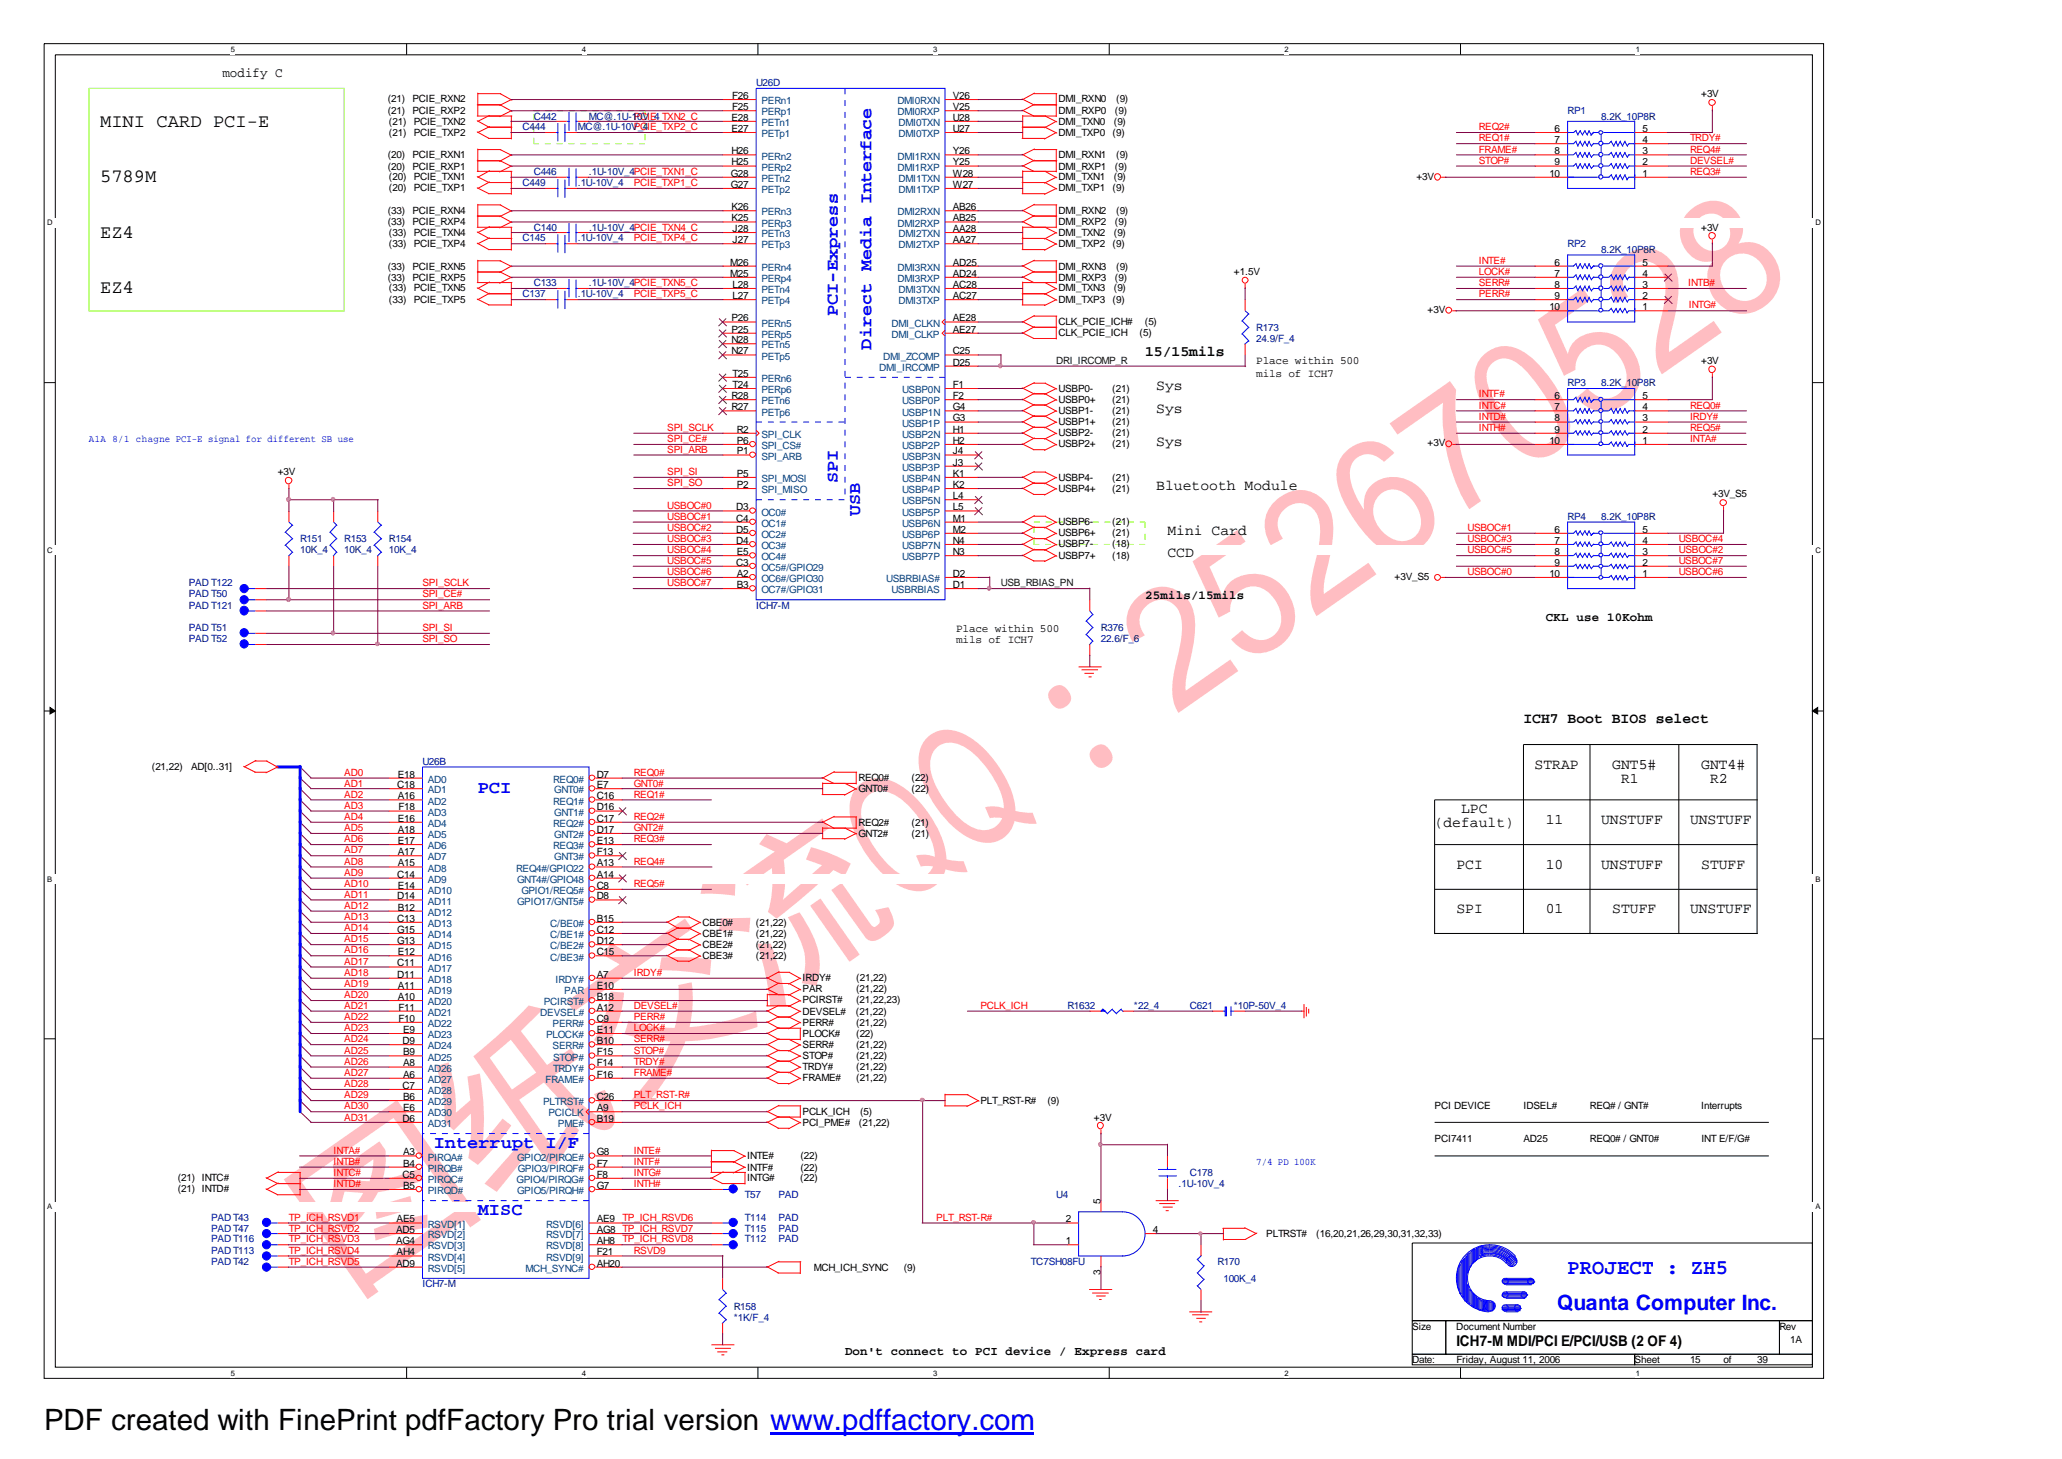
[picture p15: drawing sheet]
<svg xmlns="http://www.w3.org/2000/svg" width="297mm" height="210mm" viewBox="0 0 297 210" stroke-linecap="round" stroke-linejoin="round" font-family="sans-serif">
<defs><g id="words">
<text font-size="24.3" fill="#ffbdc2" x="49.9" y="186.4" transform="rotate(-35 49.9 186.4)">图纸交流QQ：252670528</text>
<text font-size="4.2" x="6.3" y="205.7">PDF created with FinePrint pdfFactory Pro trial version www.pdffactory.com</text>
<g font-size="3" fill="#00f">
<text x="225.6" y="183.2">PROJECT : ZH5</text>
<text x="224" y="188.4">Quanta Computer Inc.</text>
</g>
<g font-size="2.7">
<text x="14.4" y="18.2">MINI CARD PCI-E</text>
<text x="14.4" y="26.2">5789M</text>
<text x="14.4" y="34.2">EZ4</text>
<text x="14.4" y="42.2">EZ4</text>
</g>
<g font-size="2.5" fill="#00f">
<text x="120.6" y="45.5" transform="rotate(-90 120.6 45.5)">PCI-Express</text>
<text x="125.4" y="50.3" transform="rotate(-90 125.4 50.3)">Direct Media Interface</text>
<text x="120.6" y="69.5" transform="rotate(-90 120.6 69.5)">SPI</text>
<text x="123.8" y="74.3" transform="rotate(-90 123.8 74.3)">USB</text>
<text x="68.7" y="114.1">PCI</text>
<text x="62.4" y="165.2">Interrupt I/F</text>
<text x="68.7" y="174.9">MISC</text>
</g>
<g font-size="2.1">
<text x="164.8" y="51.2">15/15mils</text>
<text x="166.4" y="56.1">Sys</text>
<text x="166.4" y="59.4">Sys</text>
<text x="166.4" y="64.2">Sys</text>
<text x="166.4" y="70.5">Bluetooth Module</text>
<text x="168" y="77">Mini Card</text>
<text x="168" y="80.2">CCD</text>
<text x="219.2" y="104.1">ICH7 Boot BIOS select</text>
<text x="220.8" y="110.6">STRAP</text>
<text x="232" y="110.6">GNT5#</text>
<text x="233.3" y="112.6">R1</text>
<text x="244.8" y="110.6">GNT4#</text>
<text x="246" y="112.6">R2</text>
<text x="206.4" y="119">(default)</text>
<text x="210.2" y="116.9">LPC</text>
<text x="222.4" y="118.5">11</text>
<text x="230.4" y="118.5">UNSTUFF</text>
<text x="243.2" y="118.5">UNSTUFF</text>
<text x="209.5" y="125">PCI</text>
<text x="222.4" y="125">10</text>
<text x="230.4" y="125">UNSTUFF</text>
<text x="244.8" y="125">STUFF</text>
<text x="209.5" y="131.3">SPI</text>
<text x="222.4" y="131.3">01</text>
<text x="232" y="131.3">STUFF</text>
<text x="243.2" y="131.3">UNSTUFF</text>
<text x="209.5" y="193.6">ICH7-M MDI/PCI E/PCI/USB (2 OF 4)</text>
</g>
<text font-size="1.9" x="32" y="11.1">modify C</text>
<g font-size="1.8">
<text x="164.8" y="86.1">25mils/15mils</text>
<text x="222.4" y="89.3">CKL use 10Kohm</text>
<text x="121.6" y="194.9">Don't connect to PCI device / Express card</text>
</g>
<g font-size="1.6">
<text x="180.8" y="52.4">Place within 500</text>
<text x="180.8" y="54.2">mils of ICH7</text>
<text x="137.6" y="90.9">Place within 500</text>
<text x="137.6" y="92.6">mils of ICH7</text>
</g>
<g font-size="1.4">
<text x="55.8" y="16.4">(21)</text>
<text x="55.8" y="14.7">(21)</text>
<text x="56" y="18">(21)</text>
<text x="59.4" y="16.4">PCIE_RXP2</text>
<text x="59.4" y="14.7">PCIE_RXN2</text>
<text x="59.5" y="18">PCIE_TXN2</text>
<text x="105.2" y="17.4">E28</text>
<text x="105.3" y="14.2">F26</text>
<text x="105.3" y="15.8">F25</text>
<text x="137.1" y="14.2">V26</text>
<text x="137.1" y="15.8">V25</text>
<text x="137.1" y="17.4">U28</text>
<text x="152.3" y="14.7">DMI_RXN0</text>
<text x="152.3" y="16.4">DMI_RXP0</text>
<text x="152.3" y="18">DMI_TXN0</text>
<text x="160.3" y="18">(9)</text>
<text x="160.4" y="16.4">(9)</text>
<text x="160.6" y="14.7">(9)</text>
<text x="244.8" y="14">+3V</text>
<text x="55.8" y="22.8">(20)</text>
<text x="56" y="19.6">(21)</text>
<text x="59.4" y="22.8">PCIE_RXN1</text>
<text x="59.5" y="19.6">PCIE_TXP2</text>
<text x="105.2" y="19">E27</text>
<text x="105.2" y="22.2">H26</text>
<text x="105.2" y="23.8">H25</text>
<text x="137.1" y="19">U27</text>
<text x="137.1" y="22.2">Y26</text>
<text x="137.1" y="23.8">Y25</text>
<text x="152.3" y="22.8">DMI_RXN1</text>
<text x="152.3" y="19.6">DMI_TXP0</text>
<text x="160.1" y="19.6">(9)</text>
<text x="160.6" y="22.8">(9)</text>
<text x="223.7" y="23.8">9</text>
<text x="223.7" y="22.2">8</text>
<text x="223.7" y="20.6">7</text>
<text x="223.7" y="19">6</text>
<text x="236.3" y="23.8">2</text>
<text x="236.3" y="22.2">3</text>
<text x="236.3" y="20.6">4</text>
<text x="236.3" y="19">5</text>
<text x="55.8" y="24.4">(20)</text>
<text x="56" y="25.9">(20)</text>
<text x="56" y="27.5">(20)</text>
<text x="59.4" y="24.4">PCIE_RXP1</text>
<text x="59.5" y="25.9">PCIE_TXN1</text>
<text x="59.5" y="27.5">PCIE_TXP1</text>
<text x="105.2" y="25.4">G28</text>
<text x="105.2" y="27">G27</text>
<text x="137.1" y="25.4">W28</text>
<text x="137.1" y="27">W27</text>
<text x="152.3" y="24.4">DMI_RXP1</text>
<text x="152.3" y="25.9">DMI_TXN1</text>
<text x="152.3" y="27.5">DMI_TXP1</text>
<text x="160.1" y="27.5">(9)</text>
<text x="160.3" y="25.9">(9)</text>
<text x="160.4" y="24.4">(9)</text>
<text x="203.8" y="25.8">+3V</text>
<text x="222.9" y="25.4">10</text>
<text x="236.3" y="25.4">1</text>
<text x="55.8" y="32.4">(33)</text>
<text x="55.8" y="30.7">(33)</text>
<text x="56" y="34">(33)</text>
<text x="56" y="35.6">(33)</text>
<text x="59.4" y="32.4">PCIE_RXP4</text>
<text x="59.4" y="30.7">PCIE_RXN4</text>
<text x="59.5" y="34">PCIE_TXN4</text>
<text x="59.5" y="35.6">PCIE_TXP4</text>
<text x="105.2" y="30.2">K26</text>
<text x="105.2" y="31.8">K25</text>
<text x="105.4" y="33.4">J28</text>
<text x="105.4" y="35">J27</text>
<text x="137.1" y="30.2">AB26</text>
<text x="137.1" y="31.8">AB25</text>
<text x="137.1" y="33.4">AA28</text>
<text x="137.1" y="35">AA27</text>
<text x="152.3" y="30.7">DMI_RXN2</text>
<text x="152.3" y="32.4">DMI_RXP2</text>
<text x="152.3" y="34">DMI_TXN2</text>
<text x="152.3" y="35.6">DMI_TXP2</text>
<text x="160.1" y="35.6">(9)</text>
<text x="160.3" y="34">(9)</text>
<text x="160.4" y="32.4">(9)</text>
<text x="160.6" y="30.7">(9)</text>
<text x="244.8" y="33.2">+3V</text>
<text x="55.8" y="38.8">(33)</text>
<text x="55.8" y="40.4">(33)</text>
<text x="56" y="41.9">(33)</text>
<text x="59.4" y="38.8">PCIE_RXN5</text>
<text x="59.4" y="40.4">PCIE_RXP5</text>
<text x="59.5" y="41.9">PCIE_TXN5</text>
<text x="105.1" y="38.2">M26</text>
<text x="105.1" y="39.8">M25</text>
<text x="105.4" y="41.4">L28</text>
<text x="137.1" y="38.2">AD25</text>
<text x="137.1" y="39.8">AD24</text>
<text x="137.1" y="41.4">AC28</text>
<text x="152.3" y="38.8">DMI_RXN3</text>
<text x="152.3" y="40.4">DMI_RXP3</text>
<text x="152.3" y="41.9">DMI_TXN3</text>
<text x="160.3" y="41.9">(9)</text>
<text x="160.4" y="40.4">(9)</text>
<text x="160.6" y="38.8">(9)</text>
<text x="177.5" y="39.6">+1.5V</text>
<text x="223.7" y="41.4">8</text>
<text x="223.7" y="39.8">7</text>
<text x="223.7" y="38.2">6</text>
<text x="236.3" y="41.4">3</text>
<text x="236.3" y="39.8">4</text>
<text x="236.3" y="38.2">5</text>
<text x="56" y="43.5">(33)</text>
<text x="59.5" y="43.5">PCIE_TXP5</text>
<text x="105.2" y="46.2">P26</text>
<text x="105.2" y="47.9">P25</text>
<text x="105.4" y="43">L27</text>
<text x="137.1" y="43">AC27</text>
<text x="137.1" y="46.2">AE28</text>
<text x="137.1" y="47.9">AE27</text>
<text x="152.3" y="46.8">CLK_PCIE_ICH#</text>
<text x="152.3" y="43.5">DMI_TXP3</text>
<text x="160.1" y="43.5">(9)</text>
<text x="164.7" y="46.8">(5)</text>
<text x="205.4" y="45">+3V</text>
<text x="222.9" y="44.6">10</text>
<text x="223.7" y="43">9</text>
<text x="236.3" y="44.6">1</text>
<text x="236.3" y="43">2</text>
<text x="105.2" y="49.4">N28</text>
<text x="105.2" y="51">N27</text>
<text x="137.1" y="51">C25</text>
<text x="137.1" y="52.6">D25</text>
<text x="152.3" y="48.4">CLK_PCIE_ICH</text>
<text x="164" y="48.4">(5)</text>
<text x="244.8" y="52.3">+3V</text>
<text x="105.2" y="57.4">R28</text>
<text x="105.2" y="59">R27</text>
<text x="105.4" y="54.2">T25</text>
<text x="105.4" y="55.8">T24</text>
<text x="137.1" y="55.8">F1</text>
<text x="137.1" y="57.4">F2</text>
<text x="137.1" y="59">G4</text>
<text x="152.3" y="56.4">USBP0-</text>
<text x="152.3" y="59.5">USBP1-</text>
<text x="152.3" y="57.9">USBP0+</text>
<text x="160" y="56.4">(21)</text>
<text x="160" y="59.5">(21)</text>
<text x="160" y="57.9">(21)</text>
<text x="223.7" y="59">7</text>
<text x="223.7" y="57.4">6</text>
<text x="236.3" y="59">4</text>
<text x="236.3" y="57.4">5</text>
<text x="106" y="62.2">R2</text>
<text x="106" y="63.9">P6</text>
<text x="106" y="65.4">P1</text>
<text x="137.1" y="60.6">G3</text>
<text x="137.1" y="62.2">H1</text>
<text x="137.1" y="63.9">H2</text>
<text x="137.1" y="65.4">J4</text>
<text x="152.3" y="62.8">USBP2-</text>
<text x="152.3" y="61.1">USBP1+</text>
<text x="152.3" y="64.4">USBP2+</text>
<text x="160" y="62.8">(21)</text>
<text x="160" y="61.1">(21)</text>
<text x="160" y="64.4">(21)</text>
<text x="205.4" y="64.2">+3V</text>
<text x="222.9" y="63.9">10</text>
<text x="223.7" y="62.2">9</text>
<text x="223.7" y="60.6">8</text>
<text x="236.3" y="63.9">1</text>
<text x="236.3" y="62.2">2</text>
<text x="236.3" y="60.6">3</text>
<text x="40" y="68.3">+3V</text>
<text x="106" y="68.6">P5</text>
<text x="106" y="70.2">P2</text>
<text x="137.1" y="67">J3</text>
<text x="137.1" y="68.6">K1</text>
<text x="137.1" y="70.2">K2</text>
<text x="137.1" y="71.8">L4</text>
<text x="152.3" y="69.2">USBP4-</text>
<text x="152.3" y="70.8">USBP4+</text>
<text x="160" y="69.2">(21)</text>
<text x="160" y="70.8">(21)</text>
<text x="246.4" y="71.6">+3V_S5</text>
<text x="105.9" y="73.4">D3</text>
<text x="105.9" y="75">C4</text>
<text x="105.9" y="76.6">D5</text>
<text x="137.1" y="73.4">L5</text>
<text x="137.1" y="75">M1</text>
<text x="137.1" y="76.6">M2</text>
<text x="152.3" y="77.1">USBP6+</text>
<text x="152.3" y="75.5">USBP6-</text>
<text x="160" y="77.1">(21)</text>
<text x="160" y="75.5">(21)</text>
<text x="223.7" y="76.6">6</text>
<text x="236.3" y="76.6">5</text>
<text x="105.9" y="78.2">D4</text>
<text x="105.9" y="81.4">C3</text>
<text x="106" y="79.9">E5</text>
<text x="106" y="83">A2</text>
<text x="137.1" y="78.2">N4</text>
<text x="137.1" y="79.9">N3</text>
<text x="137.1" y="83">D2</text>
<text x="152.3" y="78.8">USBP7-</text>
<text x="152.3" y="80.4">USBP7+</text>
<text x="160" y="78.8">(18)</text>
<text x="160" y="80.4">(18)</text>
<text x="200.7" y="83.4">+3V_S5</text>
<text x="222.9" y="83">10</text>
<text x="223.7" y="81.4">9</text>
<text x="223.7" y="79.9">8</text>
<text x="223.7" y="78.2">7</text>
<text x="236.3" y="83">1</text>
<text x="236.3" y="81.4">2</text>
<text x="236.3" y="79.9">3</text>
<text x="236.3" y="78.2">4</text>
<text x="106" y="84.6">B3</text>
<text x="137.1" y="84.6">D1</text>
<text x="21.8" y="110.8">(21,22)</text>
<text x="27.5" y="110.8">AD[0..31]</text>
<text x="57.1" y="113.4">C18</text>
<text x="57.2" y="111.9">E18</text>
<text x="85.9" y="111.9">D7</text>
<text x="85.9" y="113.4">E7</text>
<text x="123.5" y="112.4">REQ0#</text>
<text x="123.5" y="114">GNT0#</text>
<text x="131.1" y="112.4">(22)</text>
<text x="131.2" y="114">(22)</text>
<text x="57.2" y="115">A16</text>
<text x="57.2" y="118.2">E16</text>
<text x="57.2" y="119.8">A18</text>
<text x="57.3" y="116.6">F18</text>
<text x="85.9" y="115">C16</text>
<text x="85.9" y="116.6">D16</text>
<text x="85.9" y="118.2">C17</text>
<text x="85.9" y="119.8">D17</text>
<text x="123.5" y="118.8">REQ2#</text>
<text x="131.1" y="118.8">(21)</text>
<text x="57.2" y="121.4">E17</text>
<text x="57.2" y="123">A17</text>
<text x="57.2" y="124.6">A15</text>
<text x="85.9" y="121.4">E13</text>
<text x="85.9" y="123">F13</text>
<text x="85.9" y="124.6">A13</text>
<text x="123.5" y="120.4">GNT2#</text>
<text x="131.2" y="120.4">(21)</text>
<text x="57.1" y="126.3">C14</text>
<text x="57.1" y="129.4">D14</text>
<text x="57.2" y="127.9">E14</text>
<text x="57.2" y="131">B12</text>
<text x="85.9" y="126.3">A14</text>
<text x="85.9" y="127.9">C8</text>
<text x="85.9" y="129.4">D8</text>
<text x="57.1" y="132.6">C13</text>
<text x="57.1" y="134.2">G15</text>
<text x="57.1" y="135.8">G13</text>
<text x="57.2" y="137.4">E12</text>
<text x="85.9" y="132.6">B15</text>
<text x="85.9" y="134.2">C12</text>
<text x="85.9" y="135.8">D12</text>
<text x="85.9" y="137.4">C15</text>
<text x="101.1" y="133.2">CBE0#</text>
<text x="101.1" y="134.8">CBE1#</text>
<text x="101.1" y="136.4">CBE2#</text>
<text x="101.1" y="137.9">CBE3#</text>
<text x="108.8" y="133.2">(21,22)</text>
<text x="108.8" y="134.8">(21,22)</text>
<text x="108.8" y="136.4">(21,22)</text>
<text x="108.8" y="137.9">(21,22)</text>
<text x="57.1" y="139">C11</text>
<text x="57.1" y="140.6">D11</text>
<text x="57.2" y="142.3">A11</text>
<text x="57.2" y="143.9">A10</text>
<text x="85.9" y="140.6">A7</text>
<text x="85.9" y="142.3">E10</text>
<text x="85.9" y="143.9">B18</text>
<text x="115.5" y="141.2">IRDY#</text>
<text x="115.5" y="142.8">PAR</text>
<text x="123.2" y="142.8">(21,22)</text>
<text x="123.2" y="141.2">(21,22)</text>
<text x="57.3" y="145.4">F11</text>
<text x="57.3" y="147">F10</text>
<text x="58" y="148.6">E9</text>
<text x="85.9" y="145.4">A12</text>
<text x="85.9" y="147">C9</text>
<text x="85.9" y="148.6">E11</text>
<text x="115.5" y="144.4">PCIRST#</text>
<text x="115.5" y="146">DEVSEL#</text>
<text x="115.5" y="147.6">PERR#</text>
<text x="115.5" y="149.2">PLOCK#</text>
<text x="123.1" y="146">(21,22)</text>
<text x="123.2" y="144.4">(21,22,23)</text>
<text x="123.2" y="147.6">(21,22)</text>
<text x="123.2" y="149.2">(22)</text>
<text x="57.9" y="150.2">D9</text>
<text x="58" y="151.8">B9</text>
<text x="58" y="153.4">A8</text>
<text x="58" y="155">A6</text>
<text x="85.9" y="150.2">B10</text>
<text x="85.9" y="151.8">F15</text>
<text x="85.9" y="153.4">F14</text>
<text x="85.9" y="155">F16</text>
<text x="115.5" y="150.8">SERR#</text>
<text x="115.5" y="152.4">STOP#</text>
<text x="115.5" y="153.9">TRDY#</text>
<text x="115.5" y="155.5">FRAME#</text>
<text x="123.2" y="152.4">(21,22)</text>
<text x="123.2" y="150.8">(21,22)</text>
<text x="123.2" y="155.5">(21,22)</text>
<text x="123.2" y="153.9">(21,22)</text>
<text x="57.9" y="156.6">C7</text>
<text x="57.9" y="161.4">D6</text>
<text x="58" y="158.3">B6</text>
<text x="58" y="159.9">E6</text>
<text x="85.9" y="158.3">C26</text>
<text x="85.9" y="159.9">A9</text>
<text x="85.9" y="161.4">B19</text>
<text x="115.5" y="162">PCI_PME#</text>
<text x="115.5" y="160.4">PCLK_ICH</text>
<text x="123.6" y="162">(21,22)</text>
<text x="123.7" y="160.4">(5)</text>
<text x="141.1" y="158.8">PLT_RST-R#</text>
<text x="150.7" y="158.8">(9)</text>
<text x="157.4" y="161.2">+3V</text>
<text x="206.4" y="159.6">PCI DEVICE</text>
<text x="219.2" y="159.6">IDSEL#</text>
<text x="228.8" y="159.6">REQ# / GNT#</text>
<text x="244.8" y="159.6">Interrupts</text>
<text x="58" y="166.2">A3</text>
<text x="58" y="167.8">B4</text>
<text x="85.9" y="167.8">F7</text>
<text x="85.9" y="166.2">G8</text>
<text x="107.5" y="166.8">INTE#</text>
<text x="115.2" y="166.8">(22)</text>
<text x="206.4" y="164.4">PCI7411</text>
<text x="219.2" y="164.4">AD25</text>
<text x="228.8" y="164.4">REQ0# / GNT0#</text>
<text x="244.8" y="164.4">INT E/F/G#</text>
<text x="25.6" y="169.9">(21) INTC#</text>
<text x="25.6" y="171.5">(21) INTD#</text>
<text x="57.9" y="169.4">C5</text>
<text x="58" y="171">B5</text>
<text x="85.9" y="171">G7</text>
<text x="85.9" y="169.4">F8</text>
<text x="107.5" y="169.9">INTG#</text>
<text x="107.5" y="168.4">INTF#</text>
<text x="115.2" y="169.9">(22)</text>
<text x="115.2" y="168.4">(22)</text>
<text x="158.3" y="173.2" transform="rotate(-90 158.3 173.2)">5</text>
<text x="57" y="177.4">AD5</text>
<text x="57" y="179">AG4</text>
<text x="57.1" y="175.9">AE5</text>
<text x="85.9" y="179">AH8</text>
<text x="85.9" y="177.4">AG8 TP_ICH_RSVD7</text>
<text x="85.9" y="175.9">AE9</text>
<text x="153.3" y="175.9">2</text>
<text x="153.3" y="179">1</text>
<text x="165.9" y="177.4">4</text>
<text x="182.2" y="178">PLTRST#</text>
<text x="189.4" y="178">(16,20,21,26,29,30,31,32,33)</text>
<text x="57" y="182.2">AD9</text>
<text x="57.1" y="180.6">AH4</text>
<text x="85.9" y="182.2">AH20</text>
<text x="85.9" y="180.6">F21</text>
<text x="117.1" y="182.8">MCH_ICH_SYNC</text>
<text x="130" y="182.8">(9)</text>
<text x="158.3" y="183.5" transform="rotate(-90 158.3 183.5)">3</text>
<text x="203.2" y="191.3">Size</text>
<text x="209.5" y="191.3">Document Number</text>
<text x="256" y="191.3">Rev</text>
<text x="203.2" y="196.1">Date:</text>
<text x="209.5" y="196.1">Friday, August 11, 2006</text>
<text x="235.2" y="196.1">Sheet</text>
<text x="243.2" y="196.1">15</text>
<text x="248" y="196.1">of</text>
<text x="252.8" y="196.1">39</text>
<text x="257.6" y="193.2">1A</text>
</g>
<g font-size="1.4" fill="#000080">
<text x="76.8" y="17.2">C442</text>
<text x="84.7" y="17.2">MC@.1U-10V_4</text>
<text x="108.8" y="12.4">U26D</text>
<text x="225.6" y="16.4">RP1</text>
<text x="230.4" y="17.2">8.2K_10P8R</text>
<text x="75.2" y="18.7">C444</text>
<text x="83.1" y="18.7">MC@.1U-10V_4IE_TXP2_C</text>
<text x="75.2" y="26.8">C449</text>
<text x="76.8" y="25.2">C446</text>
<text x="83.1" y="26.8">.1U-10V_4</text>
<text x="84.7" y="25.2">.1U-10V_4PCIE_TXN1_C</text>
<text x="75.2" y="34.7">C145</text>
<text x="76.8" y="33.2">C140</text>
<text x="83.1" y="34.7">.1U-10V_4</text>
<text x="84.8" y="33.2">.1U-10V_4PCIE_TXN4_C</text>
<text x="225.6" y="35.6">RP2</text>
<text x="76.8" y="41.2">C133</text>
<text x="84.7" y="41.2">.1U-10V_4PCIE_TXN5_C</text>
<text x="230.4" y="36.3">8.2K_10P8R</text>
<text x="75.2" y="42.8">C137</text>
<text x="83.1" y="42.8">.1U-10V_4</text>
<text x="180.8" y="47.6">R173</text>
<text x="180.8" y="49.2">24.9/F_4</text>
<text x="225.6" y="55.6">RP3</text>
<text x="230.4" y="55.6">8.2K_10P8R</text>
<text x="43.2" y="78">R151</text>
<text x="49.5" y="78">R153</text>
<text x="56" y="78">R154</text>
<text x="225.6" y="74.8">RP4</text>
<text x="230.4" y="74.8">8.2K_10P8R</text>
<text x="43.2" y="79.6">10K_4</text>
<text x="49.5" y="79.6">10K_4</text>
<text x="56" y="79.6">10K_4</text>
<text x="27.2" y="86">PAD T50</text>
<text x="27.2" y="87.6">PAD T121</text>
<text x="27.2" y="84.3">PAD T122</text>
<text x="108.8" y="87.6">ICH7-M</text>
<text x="27.2" y="92.4">PAD T52</text>
<text x="27.2" y="90.8">PAD T51</text>
<text x="158.4" y="90.8">R376</text>
<text x="158.4" y="92.4">22.6/F_6</text>
<text x="60.8" y="110">U26B</text>
<text x="153.6" y="145.2">R1632</text>
<text x="163.2" y="145.2">*22_4</text>
<text x="171.2" y="145.2">C621</text>
<text x="177.5" y="145.2">*10P-50V_4</text>
<text x="107.2" y="172.4">T57</text>
<text x="112" y="172.4">PAD</text>
<text x="152" y="172.4">U4</text>
<text x="169.6" y="170.8">.1U-10V_4</text>
<text x="171.2" y="169.2">C178</text>
<text x="30.4" y="177.2">PAD T47</text>
<text x="30.4" y="175.6">PAD T43</text>
<text x="30.4" y="178.7">PAD T116</text>
<text x="107.2" y="175.6">T114</text>
<text x="107.2" y="178.7">T112</text>
<text x="107.2" y="177.2">T115</text>
<text x="112" y="175.6">PAD</text>
<text x="112" y="178.7">PAD</text>
<text x="112" y="177.2">PAD</text>
<text x="30.4" y="182">PAD T42</text>
<text x="30.4" y="180.4">PAD T113</text>
<text x="60.8" y="185.2">ICH7-M</text>
<text x="148.3" y="182">TC7SH08FU</text>
<text x="175.2" y="182">R170</text>
<text x="176" y="184.5">100K_4</text>
<text x="105.6" y="188.4">R158</text>
<text x="105.6" y="190">*1K/F_4</text>
</g>
<g font-size="1.4" fill="#f00">
<text x="91.2" y="17.2">PC</text>
<text x="93.1" y="17.2">IE_TXN2_C</text>
<text x="91.2" y="18.7">PC</text>
<text x="212.8" y="21.9">FRAME#</text>
<text x="212.8" y="18.7">REQ2#</text>
<text x="212.8" y="23.6">STOP#</text>
<text x="212.8" y="20.3">REQ1#</text>
<text x="243.2" y="23.6">DEVSEL#</text>
<text x="243.2" y="20.3">TRDY#</text>
<text x="243.2" y="21.9">REQ4#</text>
<text x="91.2" y="26.8">PCIE_TXP1_C</text>
<text x="243.2" y="25.2">REQ3#</text>
<text x="91.2" y="34.7">PCIE_TXP4_C</text>
<text x="212.8" y="41.2">SERR#</text>
<text x="212.8" y="39.6">LOCK#</text>
<text x="212.8" y="37.9">INTE#</text>
<text x="242.9" y="41.2">INTB#</text>
<text x="91.2" y="42.8">PCIE_TXP5_C</text>
<text x="212.8" y="42.8">PERR#</text>
<text x="243" y="44.4">INTG#</text>
<text x="212.8" y="58.8">INTC#</text>
<text x="212.8" y="57.2">INTF#</text>
<text x="243.2" y="58.8">REQ0#</text>
<text x="96" y="65.2">SPI_ARB</text>
<text x="96" y="62">SPI_SCLK</text>
<text x="96" y="63.6">SPI_CE#</text>
<text x="212.8" y="60.4">INTD#</text>
<text x="212.8" y="62">INTH#</text>
<text x="243.2" y="63.6">INTA#</text>
<text x="243.2" y="60.4">IRDY#</text>
<text x="243.2" y="62">REQ5#</text>
<text x="96" y="68.3">SPI_SI</text>
<text x="96" y="69.9">SPI_SO</text>
<text x="96" y="73.2">USBOC#0</text>
<text x="96" y="78">USBOC#3</text>
<text x="96" y="76.4">USBOC#2</text>
<text x="96" y="74.8">USBOC#1</text>
<text x="211.2" y="78">USBOC#3</text>
<text x="211.2" y="76.4">USBOC#1</text>
<text x="241.6" y="78">USBOC#4</text>
<text x="96" y="79.6">USBOC#4</text>
<text x="96" y="81.2">USBOC#5</text>
<text x="96" y="82.7">USBOC#6</text>
<text x="211.2" y="82.7">USBOC#0</text>
<text x="211.2" y="79.6">USBOC#5</text>
<text x="241.6" y="82.7">USBOC#6</text>
<text x="241.6" y="81.2">USBOC#7</text>
<text x="241.6" y="79.6">USBOC#2</text>
<text x="60.8" y="87.6">SPI_ARB</text>
<text x="60.8" y="84.3">SPI_SCLK</text>
<text x="60.8" y="86">SPI_CE#</text>
<text x="96" y="84.3">USBOC#7</text>
<text x="60.8" y="92.4">SPI_SO</text>
<text x="60.8" y="90.8">SPI_SI</text>
<text x="49.5" y="111.6">AD0</text>
<text x="49.5" y="113.2">AD1</text>
<text x="91.2" y="111.6">REQ0#</text>
<text x="91.2" y="113.2">GNT0#</text>
<text x="49.5" y="114.7">AD2</text>
<text x="49.5" y="116.3">AD3</text>
<text x="49.5" y="118">AD4</text>
<text x="49.5" y="119.6">AD5</text>
<text x="91.2" y="118">REQ2#</text>
<text x="91.2" y="114.7">REQ1#</text>
<text x="91.2" y="119.6">GNT2#</text>
<text x="49.5" y="121.2">AD6</text>
<text x="49.5" y="122.8">AD7</text>
<text x="49.5" y="124.4">AD8</text>
<text x="49.5" y="126">AD9</text>
<text x="91.2" y="124.4">REQ4#</text>
<text x="91.2" y="121.2">REQ3#</text>
<text x="49.5" y="127.6">AD10</text>
<text x="49.5" y="129.2">AD11</text>
<text x="49.5" y="130.7">AD12</text>
<text x="91.2" y="127.6">REQ5#</text>
<text x="49.5" y="132.3">AD13</text>
<text x="49.5" y="134">AD14</text>
<text x="49.5" y="135.6">AD15</text>
<text x="49.5" y="137.2">AD16</text>
<text x="49.5" y="138.8">AD17</text>
<text x="49.5" y="140.4">AD18</text>
<text x="49.5" y="142">AD19</text>
<text x="49.5" y="143.6">AD20</text>
<text x="91.2" y="140.4">IRDY#</text>
<text x="49.5" y="145.2">AD21</text>
<text x="49.5" y="146.7">AD22</text>
<text x="49.5" y="148.4">AD23</text>
<text x="49.5" y="150">AD24</text>
<text x="91.2" y="150">SERR#</text>
<text x="91.2" y="146.7">PERR#</text>
<text x="91.2" y="148.4">LOCK#</text>
<text x="91.2" y="145.2">DEVSEL#</text>
<text x="141.1" y="145.2">PCLK_ICH</text>
<text x="49.5" y="151.6">AD25</text>
<text x="49.5" y="153.2">AD26</text>
<text x="49.5" y="154.8">AD27</text>
<text x="91.2" y="153.2">TRDY#</text>
<text x="91.2" y="154.8">FRAME#</text>
<text x="91.2" y="151.6">STOP#</text>
<text x="49.5" y="156.4">AD28</text>
<text x="49.5" y="158">AD29</text>
<text x="49.5" y="161.2">AD31</text>
<text x="49.5" y="159.6">AD30</text>
<text x="91.2" y="159.6">PCLK_ICH</text>
<text x="91.2" y="158">PLT_RST-R#</text>
<text x="48" y="166">INTA#</text>
<text x="48" y="167.6">INTB#</text>
<text x="91.2" y="167.6">INTF#</text>
<text x="91.2" y="166">INTE#</text>
<text x="48" y="170.8">INTD#</text>
<text x="48" y="169.2">INTC#</text>
<text x="91.2" y="170.8">INTH#</text>
<text x="91.2" y="169.2">INTG#</text>
<text x="41.6" y="178.7">TP_ICH_RSVD3</text>
<text x="41.6" y="177.2">TP_ICH_RSVD2</text>
<text x="41.6" y="175.6">TP_ICH_RSVD1</text>
<text x="89.6" y="175.6">TP_ICH_RSVD6</text>
<text x="89.6" y="178.7">TP_ICH_RSVD8</text>
<text x="134.7" y="175.6">PLT_RST-R#</text>
<text x="41.6" y="182">TP_ICH_RSVD5</text>
<text x="41.6" y="180.4">TP_ICH_RSVD4</text>
<text x="91.2" y="180.4">RSVD9</text>
</g>
<g font-size="1.4" fill="#004080">
<text x="109.6" y="15">PERn1</text>
<text x="109.6" y="16.6">PERp1</text>
<text x="129.1" y="15">DMI0RXN</text>
<text x="129.1" y="16.6">DMI0RXP</text>
<text x="109.6" y="18.1">PETn1</text>
<text x="109.6" y="19.7">PETp1</text>
<text x="109.6" y="23">PERn2</text>
<text x="129.1" y="23">DMI1RXN</text>
<text x="129.3" y="18.1">DMI0TXN</text>
<text x="129.3" y="19.7">DMI0TXP</text>
<text x="109.6" y="24.6">PERp2</text>
<text x="109.6" y="26.2">PETn2</text>
<text x="109.6" y="27.8">PETp2</text>
<text x="129.1" y="24.6">DMI1RXP</text>
<text x="129.3" y="26.2">DMI1TXN</text>
<text x="129.3" y="27.8">DMI1TXP</text>
<text x="109.6" y="31">PERn3</text>
<text x="109.6" y="32.6">PERp3</text>
<text x="109.6" y="34.1">PETn3</text>
<text x="109.6" y="35.7">PETp3</text>
<text x="129.1" y="31">DMI2RXN</text>
<text x="129.1" y="32.6">DMI2RXP</text>
<text x="129.3" y="34.1">DMI2TXN</text>
<text x="129.3" y="35.7">DMI2TXP</text>
<text x="109.6" y="39">PERn4</text>
<text x="109.6" y="40.6">PERp4</text>
<text x="129.1" y="39">DMI3RXN</text>
<text x="129.1" y="40.6">DMI3RXP</text>
<text x="109.6" y="42.2">PETn4</text>
<text x="109.6" y="43.8">PETp4</text>
<text x="109.6" y="47">PERn5</text>
<text x="128.3" y="47">DMI_CLKN</text>
<text x="129.3" y="42.2">DMI3TXN</text>
<text x="129.3" y="43.8">DMI3TXP</text>
<text x="109.6" y="48.6">PERp5</text>
<text x="109.6" y="50.1">PETn5</text>
<text x="109.6" y="51.7">PETp5</text>
<text x="126.5" y="53.4">DMI_IRCOMP</text>
<text x="127.1" y="51.7">DMI_ZCOMP</text>
<text x="128.3" y="48.6">DMI_CLKP</text>
<text x="109.6" y="55">PERn6</text>
<text x="109.6" y="56.6">PERp6</text>
<text x="109.6" y="58.2">PETn6</text>
<text x="109.6" y="59.8">PETp6</text>
<text x="129.8" y="56.6">USBP0N</text>
<text x="129.8" y="58.2">USBP0P</text>
<text x="129.8" y="59.8">USBP1N</text>
<text x="109.6" y="63">SPI_CLK</text>
<text x="109.6" y="64.6">SPI_CS#</text>
<text x="129.8" y="61.4">USBP1P</text>
<text x="129.8" y="63">USBP2N</text>
<text x="129.8" y="64.6">USBP2P</text>
<text x="109.6" y="66.1">SPI_ARB</text>
<text x="109.6" y="69.4">SPI_MOSI</text>
<text x="109.6" y="71">SPI_MISO</text>
<text x="129.8" y="66.1">USBP3N</text>
<text x="129.8" y="67.7">USBP3P</text>
<text x="129.8" y="69.4">USBP4N</text>
<text x="129.8" y="71">USBP4P</text>
<text x="109.6" y="74.2">OC0#</text>
<text x="109.6" y="75.8">OC1#</text>
<text x="109.6" y="77.4">OC2#</text>
<text x="129.8" y="72.6">USBP5N</text>
<text x="129.8" y="74.2">USBP5P</text>
<text x="129.8" y="75.8">USBP6N</text>
<text x="129.8" y="77.4">USBP6P</text>
<text x="109.6" y="79">OC3#</text>
<text x="109.6" y="80.6">OC4#</text>
<text x="109.6" y="82.1">OC5#/GPIO29</text>
<text x="109.6" y="83.7">OC6#/GPIO30</text>
<text x="127.5" y="83.7">USBRBIAS#</text>
<text x="129.8" y="79">USBP7N</text>
<text x="129.8" y="80.6">USBP7P</text>
<text x="109.6" y="85.4">OC7#/GPIO31</text>
<text x="128.3" y="85.4">USBRBIAS</text>
<text x="61.6" y="112.6">AD0</text>
<text x="79.6" y="112.6">REQ0#</text>
<text x="61.6" y="114.1">AD1</text>
<text x="61.6" y="115.8">AD2</text>
<text x="61.6" y="117.4">AD3</text>
<text x="61.6" y="119">AD4</text>
<text x="79.6" y="115.8">REQ1#</text>
<text x="79.6" y="119">REQ2#</text>
<text x="79.8" y="114.1">GNT0#</text>
<text x="79.8" y="117.4">GNT1#</text>
<text x="61.6" y="120.6">AD5</text>
<text x="61.6" y="122.2">AD6</text>
<text x="61.6" y="123.8">AD7</text>
<text x="61.6" y="125.4">AD8</text>
<text x="74.3" y="125.4">REQ4#/GPIO22</text>
<text x="79.6" y="122.2">REQ3#</text>
<text x="79.8" y="120.6">GNT2#</text>
<text x="79.8" y="123.8">GNT3#</text>
<text x="61.6" y="127">AD9</text>
<text x="61.6" y="128.6">AD10</text>
<text x="61.6" y="130.1">AD11</text>
<text x="61.6" y="131.8">AD12</text>
<text x="74.4" y="127">GNT4#/GPIO48</text>
<text x="74.4" y="130.1">GPIO17/GNT5#</text>
<text x="75" y="128.6">GPIO1/REQ5#</text>
<text x="61.6" y="133.4">AD13</text>
<text x="61.6" y="135">AD14</text>
<text x="61.6" y="136.6">AD15</text>
<text x="79.2" y="133.4">C/BE0#</text>
<text x="79.2" y="135">C/BE1#</text>
<text x="79.2" y="136.6">C/BE2#</text>
<text x="61.6" y="138.2">AD16</text>
<text x="61.6" y="139.8">AD17</text>
<text x="61.6" y="141.4">AD18</text>
<text x="61.6" y="143">AD19</text>
<text x="79.2" y="138.2">C/BE3#</text>
<text x="79.9" y="141.4">IRDY#</text>
<text x="81.2" y="143">PAR</text>
<text x="61.6" y="144.6">AD20</text>
<text x="61.6" y="146.1">AD21</text>
<text x="61.6" y="147.8">AD22</text>
<text x="61.6" y="149.4">AD23</text>
<text x="77.7" y="146.1">DEVSEL#</text>
<text x="78.2" y="144.6">PCIRST#</text>
<text x="78.6" y="149.4">PLOCK#</text>
<text x="79.5" y="147.8">PERR#</text>
<text x="61.6" y="151">AD24</text>
<text x="61.6" y="152.6">AD25</text>
<text x="61.6" y="154.2">AD26</text>
<text x="61.6" y="155.8">AD27</text>
<text x="78.5" y="155.8">FRAME#</text>
<text x="79.5" y="151">SERR#</text>
<text x="79.6" y="152.6">STOP#</text>
<text x="79.6" y="154.2">TRDY#</text>
<text x="61.6" y="157.4">AD28</text>
<text x="61.6" y="159">AD29</text>
<text x="61.6" y="160.6">AD30</text>
<text x="78.1" y="159">PLTRST#</text>
<text x="78.9" y="160.6">PCICLK</text>
<text x="61.6" y="162.2">AD31</text>
<text x="61.6" y="167">PIRQA#</text>
<text x="74.4" y="167">GPIO2/PIRQE#</text>
<text x="80.3" y="162.2">PME#</text>
<text x="61.6" y="168.6">PIRQB#</text>
<text x="61.6" y="170.2">PIRQC#</text>
<text x="61.6" y="171.8">PIRQD#</text>
<text x="74.3" y="170.2">GPIO4/PIRQG#</text>
<text x="74.4" y="171.8">GPIO5/PIRQH#</text>
<text x="74.5" y="168.6">GPIO3/PIRQF#</text>
<text x="61.6" y="176.6">RSVD[1]</text>
<text x="61.6" y="178.2">RSVD[2]</text>
<text x="61.6" y="179.8">RSVD[3]</text>
<text x="78.6" y="179.8">RSVD[8]</text>
<text x="78.6" y="178.2">RSVD[7]</text>
<text x="78.6" y="176.6">RSVD[6]</text>
<text x="61.6" y="181.4">RSVD[4]</text>
<text x="61.6" y="183">RSVD[5]</text>
<text x="75.6" y="183">MCH_SYNC#</text>
<text x="78.6" y="181.4">RSVD[9]</text>
</g>
<g font-size="1.4" fill="#004000">
<text x="152" y="52.3">DRI_IRCOMP_R</text>
<text x="144" y="84.3">USB_RBIAS_PN</text>
</g>
<g font-size="1.4" fill="#00f">
<text x="12.8" y="63.6">A1A 8/1 chagne PCI-E signal for different SB use</text>
<text x="180.8" y="167.6">7/4 PD 100K</text>
</g>
<g font-size="1.1">
<text x="33.2" y="7.5">5</text>
<text x="83.7" y="7.5">4</text>
<text x="134.3" y="7.5">3</text>
<text x="184.8" y="7.5">2</text>
<text x="235.4" y="7.5">1</text>
<text x="6.8" y="32.4">D</text>
<text x="261.2" y="32.4">D</text>
<text x="6.8" y="79.6">C</text>
<text x="261.2" y="79.6">C</text>
<text x="6.8" y="126.8">B</text>
<text x="261.2" y="126.8">B</text>
<text x="6.8" y="174">A</text>
<text x="261.2" y="174">A</text>
<text x="33.2" y="198">5</text>
<text x="83.7" y="198">4</text>
<text x="134.3" y="198">3</text>
<text x="184.8" y="198">2</text>
<text x="235.4" y="198">1</text>
</g>
</g></defs>
<path d="M6.3 6.3h256.1v192h-256.1zM8 7.9h252.8v188.8h-252.8z" fill="none" stroke="#000" stroke-width=".14"/>
<g fill="#fff">
<path d="M33.2 6.4h.6v1.4h-.6z"/>
<path d="M33.2 196.9h.6v1.3h-.6z"/>
</g>
<path d="M58.5 6.3v1.6M58.5 196.7v1.6" fill="none" stroke="#000" stroke-width=".14"/>
<g fill="#fff">
<path d="M83.7 6.4h.6v1.4h-.6z"/>
<path d="M83.7 196.9h.6v1.3h-.6z"/>
</g>
<path d="M109.1 6.3v1.6M109.1 196.7v1.6" fill="none" stroke="#000" stroke-width=".14"/>
<g fill="#fff">
<path d="M134.3 6.4h.6v1.4h-.6z"/>
<path d="M134.3 196.9h.6v1.3h-.6z"/>
</g>
<path d="M159.6 6.3v1.6M159.6 196.7v1.6" fill="none" stroke="#000" stroke-width=".14"/>
<g fill="#fff">
<path d="M184.8 6.4h.6v1.4h-.6z"/>
<path d="M184.8 196.9h.6v1.3h-.6z"/>
</g>
<path d="M210.1 6.3v1.6M210.1 196.7v1.6" fill="none" stroke="#000" stroke-width=".14"/>
<g fill="#fff">
<path d="M235.4 6.4h.6v1.4h-.6z"/>
<path d="M235.4 196.9h.6v1.3h-.6z"/>
<path d="M6.8 31.3h255.2v1.4h-255.2z"/>
<path d="M6.8 78.5h255.2v1.4h-255.2z"/>
</g>
<path d="M6.3 55h1.7M260.8 55h1.6" fill="none" stroke="#000" stroke-width=".14"/>
<path d="M6.8 125.7h255.2v1.4h-255.2z" fill="#fff"/>
<path d="M6.3 102.3h1.7M260.8 102.3h1.6" fill="none" stroke="#000" stroke-width=".14"/>
<path d="M7.2 101.8l.8 .5-.8 .4zM260.8 102.3l.7-.5v.9z" fill="#000" stroke="#000" stroke-width=".14"/>
<path d="M6.8 172.9h255.2v1.4h-255.2z" fill="#fff"/>
<g fill="none" stroke="#000" stroke-width=".14">
<path d="M228.8 107.1v27.3M241.6 107.1v27.3M252.8 107.1v27.3M252.9 107.1h-33.7v27.3M252.9 115.1h-46.5v19.3M206.4 121.5h46.5M206.4 127.9h46.5M206.4 134.3h46.5M6.3 149.5h1.7M260.8 149.5h1.6M203.2 178.8h57.6v11.2h-57.6zM206.4 161.5h48.1"/>
<path d="M206.4 166.3h48.1M203.2 190h4.8v4.8h-4.8zM203.2 194.8h32v1.6h-32zM208 190h48v4.8h-48zM235.2 194.8h25.6v1.6h-25.6zM256 190h4.8v4.8h-4.8z"/>
</g>
<path d="M76.8 15.9h16M92.8 15.9v4.8M76.8 20.7v-4.8M92.8 20.7h-16M148.8 75.1h16M148.8 78.3v-3.2M164.8 75.1v3.2M164.8 78.3h-16" fill="none" stroke="#80ff00" stroke-width=".14" stroke-dasharray=".8" stroke-linecap="butt"/>
<path d="M12.8 12.7h36.7v32h-36.7z" fill="none" stroke="#80ff00" stroke-width=".14"/>
<g fill="none" stroke="#f00" stroke-width=".14">
<path d="M246.4 15.3v.7M207.3 25.5h.8M246.4 34.5v.7M179.2 40.8v.8M209 44.7h.6M246.4 53.7v.7M41.6 69.7v.7M209 63.9h.6M248 72.8v.8M36.7 92.7h1.7M155.2 95.9h3.3M155.6 96.4h2.4"/>
<path d="M156 96.9h1.4M156.6 97.4h.5M156.8 86.3v1.6M156.8 92.7v1.6M207.3 83.1h.8M187.2 145.5h.5M187.6 144.5v2M188 144.9v1.3M188.3 145.1v.7M158.4 162.5v.7M166.3 172.7h3.3M166.8 173.2h2.3"/>
<path d="M167.3 173.7h1.4M167.7 174.2h.4M102.4 193.5h3.3M102.9 194h2.3M103.2 194.5h1.4M103.8 194.9h.4M156.7 185.5h3.3M157.1 186h2.4M157.7 186.5h1.4M158.2 187h.3M171.1 188.7h3.3M171.5 189.2h2.4"/>
<path d="M172.1 189.7h1.4M172.6 190.2h.4"/>
<circle cx="246.3" cy="14.7" r=".45"/>
<circle cx="206.8" cy="25.4" r=".45"/>
<circle cx="246.3" cy="33.9" r=".48"/>
<circle cx="179.2" cy="40.3" r=".42"/>
<circle cx="208.4" cy="44.6" r=".42"/>
<circle cx="246.3" cy="53.1" r=".48"/>
<circle cx="41.5" cy="69.1" r=".48"/>
<circle cx="208.4" cy="63.8" r=".42"/>
<circle cx="248" cy="72.3" r=".45"/>
<circle cx="206.8" cy="83.1" r=".42"/>
<circle cx="158.3" cy="161.9" r=".45"/>
</g>
<path d="M35.7 92.7h1M156.3 89.3l1 1.1M156.3 91.3l1 1M156.8 87.9l.5 .6M157.2 88.4l-1 1M157.2 90.3l-1 1.1M157.2 92.2l-.5 .6M175.9 145.5h.4M177 145.5h.5M177.1 144.8v1.3" fill="none" stroke="#00f" stroke-width=".14"/>
<circle cx="35.1" cy="92.6" r=".59" fill="#00f" stroke="#00f" stroke-width=".14"/>
<path d="M176.4 145v1.1z" fill="#00f"/>
<g fill="none" stroke="#00f" stroke-width=".14">
<path d="M80 19.1h.3M80.3 17.7v2.6M81.2 19.1h.3M81.3 17.8v2.6M81.5 17.5h.5M81.9 16.1v2.7M82.8 17.5h.3M82.9 16.2v2.7M108.8 12.7h27.2v73.6h-27.2zM225.5 17.5h9.7M225.6 19.1h.9M225.6 17.5v9.7"/>
<path d="M226.7 18.8l.4 .7M226.8 18.7l-.4 .4M227.3 18.8l.5 .7M227.4 18.7l-.4 .7M228 18.8l.4 .7M228.1 18.7l-.4 .7M228.6 18.8l.4 .7M228.7 18.7l-.4 .7M229.2 19.1h.8M229.4 19l-.5 .5M230.4 19.3v1M230.7 19.1h4.6"/>
<path d="M235.2 17.4v9.7M80 27.1h.3M80 35.1h.3M80.3 25.8v2.6M80.3 33.7v2.6M81.2 27.1h.3M81.2 35.1h.3M81.3 25.8v2.7M81.3 33.8v2.6M81.5 25.5h.5M81.5 33.5h.5M81.9 24.1v2.7"/>
<path d="M81.9 32.1v2.7M82.8 25.5h.3M82.8 33.5h.3M82.9 24.2v2.7M82.9 32.2v2.7M225.5 36.7h9.7M225.5 25.5h4.6M225.6 20.7h.9M225.6 23.9h.9M225.6 27.1h9.7M225.6 36.7v9.7M225.6 38.3h.9"/>
<path d="M225.6 39.9h.9M226.7 20.3l.4 .8M226.7 21.9l.4 .8M226.7 23.6l.4 .7M226.7 37.9l.4 .8M226.7 39.6l.4 .7M226.8 21.9l-.4 .4h-.9M226.8 20.2l-.4 .5M226.8 23.5l-.4 .4M226.8 37.9l-.4 .4M226.8 39.5l-.4 .4M227.3 20.3l.5 .8"/>
<path d="M227.3 21.9l.5 .8M227.3 23.6l.5 .7M227.3 37.9l.5 .8M227.3 39.6l.5 .7M227.4 20.2l-.4 .8M227.4 21.9l-.4 .7M227.4 23.5l-.4 .7M227.4 37.9l-.4 .7M227.4 39.5l-.4 .7M228 20.3l.4 .8M228 21.9l.4 .8M228 23.6l.4 .7"/>
<path d="M228 37.9l.4 .8M228 39.6l.4 .7M228.1 20.2l-.4 .8M228.1 21.9l-.4 .7M228.1 23.5l-.4 .7M228.1 37.9l-.4 .7M228.1 39.5l-.4 .7M228.6 20.3l.4 .8M228.6 21.9l.4 .8M228.6 23.6l.4 .7M228.6 37.9l.4 .8M228.6 39.6l.4 .7"/>
<path d="M228.7 20.2l-.4 .8M228.7 21.9l-.4 .7M228.7 23.5l-.4 .7M228.7 37.9l-.4 .7M228.7 39.5l-.4 .7M229.2 20.7h.8M229.2 23.9h.8M229.2 39.9h.8M229.2 38.3h.8M229.3 22.3h.8M229.4 20.6l-.5 .4M229.4 22.2l-.5 .4"/>
<path d="M229.4 23.8l-.5 .4M229.4 38.2l-.5 .5M229.4 39.8l-.5 .4M230.4 20.9v1M230.4 22.5v1.1M230.4 24.1v1.1M230.4 38.5v1.1M230.6 25.5h1M230.7 22.3h.9M230.7 38.3h4.6M231.8 25.2l.4 .7M231.8 23.6l.4 .7"/>
<path d="M231.8 21.9l.4 .8M231.8 20.3l.4 .8M231.8 39.6l.4 .7M231.9 20.2l-.4 .5h-.9M231.9 23.5l-.4 .4h-.9M231.9 25.1l-.4 .4M231.9 21.9l-.4 .4M231.9 39.5l-.4 .4h-.9M232.5 25.2l.3 .7M232.5 23.6l.3 .7M232.5 21.9l.3 .8M232.5 20.3l.3 .8"/>
<path d="M232.5 39.6l.3 .7M232.6 25.1l-.4 .7M232.6 23.5l-.4 .7M232.6 21.9l-.4 .7M232.6 20.2l-.4 .8M232.6 39.5l-.4 .7M233.1 25.2l.4 .7M233.1 23.6l.4 .7M233.1 21.9l.4 .8M233.1 20.3l.4 .8M233.1 39.6l.4 .7M233.2 25.1l-.5 .7"/>
<path d="M233.2 23.5l-.5 .7M233.2 21.9l-.5 .7M233.2 20.2l-.5 .8M233.2 39.5l-.5 .7M233.8 25.2l.4 .7M233.8 23.6l.4 .7M233.8 21.9l.4 .8M233.8 20.3l.4 .8M233.8 39.6l.4 .7M233.8 25.1l-.4 .7M233.8 23.5l-.4 .7M233.8 21.9l-.4 .7"/>
<path d="M233.8 20.2l-.4 .8M233.8 39.5l-.4 .7M234.3 25.5h.9M234.3 22.3h.9M234.4 20.7h.9M234.4 23.9h.9M234.4 25.5l-.4 .4M234.4 39.9h.9M234.4 23.8l-.3 .4M234.4 22.2l-.3 .4M234.4 20.6l-.3 .4M234.4 39.8l-.3 .4"/>
<path d="M235.2 36.6v9.7M80 43.1h.3M80.3 41.8v2.6M81.2 43.1h.3M81.3 41.8v2.7M81.5 41.5h.5M81.9 40.1v2.7M82.8 41.5h.3M82.9 40.2v2.7M178.7 46.2l1 1M178.7 48l1 1.1M179.2 44.7l.5 .5"/>
<path d="M179.7 45.1l-1.1 1.1M179.7 47.1l-1.1 1M179.7 49l-.6 .5M225.5 55.9h9.7M225.5 44.7h4.6M225.6 55.9v9.6M225.6 43.1h.9M225.6 57.5h.9M225.6 59.1h.9M225.6 46.3h9.7M226.7 57.2l.4 .7M226.7 58.8l.4 .7"/>
<path d="M226.7 41.2l.4 .7M226.7 42.8l.4 .7M226.8 41.1l-.4 .4h-.9M226.8 57.1l-.4 .4M226.8 58.7l-.4 .4M226.8 42.7l-.4 .4M227.3 57.2l.5 .7M227.3 58.8l.5 .7M227.3 41.2l.5 .7M227.3 42.8l.5 .7M227.4 57.1l-.4 .7M227.4 58.7l-.4 .8"/>
<path d="M227.4 41.1l-.4 .7M227.4 42.7l-.4 .7M228 57.2l.4 .7M228 58.8l.4 .7M228 41.2l.4 .7M228 42.8l.4 .7M228.1 57.1l-.4 .7M228.1 58.7l-.4 .8M228.1 41.1l-.4 .7M228.1 42.7l-.4 .7M228.6 57.2l.4 .7M228.6 58.8l.4 .7"/>
<path d="M228.6 41.2l.4 .7M228.6 42.8l.4 .7M228.7 57.1l-.4 .7M228.7 58.7l-.4 .8M228.7 41.1l-.4 .7M228.7 42.7l-.4 .7M229.2 43.1h.8M229.2 59.1h.8M229.2 57.5h.8M229.3 41.5h.8M229.4 57.4l-.5 .5M229.4 59l-.5 .5"/>
<path d="M229.4 41.4l-.5 .4M229.4 43l-.5 .4M230.4 40.1v1.1M230.4 41.8v1M230.4 43.4v1M230.4 57.8v1M230.4 59.4v1M230.6 44.7h1M230.7 41.5h.9M230.7 57.5h4.6M231.8 58.8l.4 .7M231.8 44.4l.4 .7"/>
<path d="M231.8 42.8l.4 .7M231.8 41.2l.4 .7M231.9 42.7l-.4 .4h-.9M231.9 58.7l-.4 .4h-.9M231.9 44.3l-.4 .4M231.9 41.1l-.4 .4M232.5 58.8l.3 .7M232.5 44.4l.3 .7M232.5 42.8l.3 .7M232.5 41.2l.3 .7M232.6 58.7l-.4 .8M232.6 44.3l-.4 .7"/>
<path d="M232.6 42.7l-.4 .7M232.6 41.1l-.4 .7M233.1 58.8l.4 .7M233.1 44.4l.4 .7M233.1 42.8l.4 .7M233.1 41.2l.4 .7M233.2 58.7l-.5 .8M233.2 44.3l-.5 .7M233.2 42.7l-.5 .7M233.2 41.1l-.5 .7M233.8 58.8l.4 .7M233.8 44.4l.4 .7"/>
<path d="M233.8 42.8l.4 .7M233.8 41.2l.4 .7M233.8 58.7l-.4 .8M233.8 44.3l-.4 .7M233.8 42.7l-.4 .7M233.8 41.1l-.4 .7M234.3 41.5h.9M234.3 44.7h.9M234.4 43.1h.9M234.4 59.1h.9M234.4 44.7l-.4 .4M234.4 59l-.3 .5"/>
<path d="M234.4 43l-.3 .4M234.4 41.4l-.3 .4M235.2 55.8v9.7M41.1 76.6l1.1 1M41.1 78.4l1.1 1.1M41.6 75.1l.6 .5M42.1 75.5l-1.1 1.1M42.1 77.5l-1.1 1M42.1 79.4l-.6 .6M47.5 76.6l1 1M47.5 78.4l1 1.1M48 75.1l.5 .5"/>
<path d="M48.4 75.5l-1 1.1M48.4 77.5l-1 1M48.4 79.4l-.5 .6M53.8 76.6l1.1 1M53.8 78.4l1.1 1.1M54.4 75.1l.5 .5M54.9 75.5l-1.1 1.1M54.9 77.5l-1.1 1M54.9 79.4l-.6 .6M225.5 75.1h9.7M225.5 63.9h4.6M225.6 75.1v9.7"/>
<path d="M225.6 62.3h.9M225.6 65.5h9.7M225.6 76.7h.9M225.6 78.3h.9M226.7 60.4l.4 .7M226.7 62l.4 .7M226.7 76.4l.4 .7M226.7 78l.4 .7M226.7 79.6l.4 .7M226.8 60.3l-.4 .4h-.9M226.8 61.9l-.4 .4M226.8 76.3l-.4 .4"/>
<path d="M226.8 79.5l-.4 .4h-.9M226.8 77.9l-.4 .4M227.3 60.4l.5 .7M227.3 62l.5 .7M227.3 76.4l.5 .7M227.3 78l.5 .7M227.3 79.6l.5 .7M227.4 60.3l-.4 .7M227.4 61.9l-.4 .7M227.4 76.3l-.4 .7M227.4 77.9l-.4 .7M227.4 79.5l-.4 .7"/>
<path d="M228 60.4l.4 .7M228 62l.4 .7M228 76.4l.4 .7M228 78l.4 .7M228 79.6l.4 .7M228.1 60.3l-.4 .7M228.1 61.9l-.4 .7M228.1 76.3l-.4 .7M228.1 77.9l-.4 .7M228.1 79.5l-.4 .7M228.6 60.4l.4 .7M228.6 62l.4 .7"/>
<path d="M228.6 76.4l.4 .7M228.6 78l.4 .7M228.6 79.6l.4 .7M228.7 60.3l-.4 .7M228.7 61.9l-.4 .7M228.7 76.3l-.4 .7M228.7 77.9l-.4 .7M228.7 79.5l-.4 .7M229.2 62.3h.8M229.2 78.3h.8M229.2 76.7h.8M229.3 60.7h.8"/>
<path d="M229.3 79.9h.8M229.4 60.6l-.5 .4M229.4 62.2l-.5 .4M229.4 76.6l-.5 .5M229.4 78.2l-.5 .4M229.4 79.9l-.5 .3M230.4 60.9v1.1M230.4 62.5v1.1M230.4 76.9v1.1M230.4 78.5v1.1M230.6 63.9h1M230.7 60.7h.9"/>
<path d="M230.7 76.7h4.6M230.7 79.9h.9M231.8 63.6l.4 .7M231.8 62l.4 .7M231.8 60.4l.4 .7M231.8 79.6l.4 .7M231.8 78l.4 .7M231.9 61.9l-.4 .4h-.9M231.9 63.5l-.4 .4M231.9 60.3l-.4 .4M231.9 77.9l-.4 .4h-.9M231.9 79.5l-.4 .4"/>
<path d="M232.5 63.6l.3 .7M232.5 62l.3 .7M232.5 60.4l.3 .7M232.5 79.6l.3 .7M232.5 78l.3 .7M232.6 63.5l-.4 .7M232.6 61.9l-.4 .7M232.6 60.3l-.4 .7M232.6 79.5l-.4 .7M232.6 77.9l-.4 .7M233.1 63.6l.4 .7M233.1 62l.4 .7"/>
<path d="M233.1 60.4l.4 .7M233.1 79.6l.4 .7M233.1 78l.4 .7M233.2 63.5l-.5 .7M233.2 61.9l-.5 .7M233.2 60.3l-.5 .7M233.2 79.5l-.5 .7M233.2 77.9l-.5 .7M233.8 63.6l.4 .7M233.8 62l.4 .7M233.8 60.4l.4 .7M233.8 79.6l.4 .7"/>
<path d="M233.8 78l.4 .7M233.8 63.5l-.4 .7M233.8 61.9l-.4 .7M233.8 60.3l-.4 .7M233.8 79.5l-.4 .7M233.8 77.9l-.4 .7M234.3 63.9h.9M234.3 60.7h.9M234.3 79.9h.9M234.4 62.3h.9M234.4 63.9l-.4 .4M234.4 78.3h.9"/>
<path d="M234.4 62.2l-.3 .4M234.4 60.6l-.3 .4M234.4 79.9l-.3 .3M234.4 78.2l-.3 .4M235.2 75v9.7M35.7 86.3h1M35.7 91.1h1M35.7 87.9h1M35.7 84.7h1M225.5 83.1h4.6M225.6 81.5h.9M225.6 84.7h9.7"/>
<path d="M226.7 81.2l.4 .7M226.8 81.1l-.4 .4M227.3 81.2l.5 .7M227.4 81.1l-.4 .7M228 81.2l.4 .7M228.1 81.1l-.4 .7M228.6 81.2l.4 .7M228.7 81.1l-.4 .7M229.2 81.5h.8M229.4 81.4l-.5 .4M230.4 80.1v1.1M230.4 81.7v1.1"/>
<path d="M230.6 83.1h1M231.8 82.8l.4 .7M231.8 81.2l.4 .7M231.9 81.1l-.4 .4h-.9M231.9 82.7l-.4 .4M232.5 82.8l.3 .7M232.5 81.2l.3 .7M232.6 82.7l-.4 .7M232.6 81.1l-.4 .7M233.1 82.8l.4 .7M233.1 81.2l.4 .7M233.2 82.7l-.5 .7"/>
<path d="M233.2 81.1l-.5 .7M233.8 82.8l.4 .7M233.8 81.2l.4 .7M233.8 82.7l-.4 .7M233.8 81.1l-.4 .7M234.3 83.1h.9M234.4 81.5h.9M234.4 83.1l-.4 .4M234.4 81.4l-.3 .4M60.8 110.3h24v73.6h-24zM158.7 145.2l.7 .7M158.8 145.1l-.4 .4"/>
<path d="M160 145.2l.7 .7M160.1 145.1l-.8 .7M161.3 145.2l.3 .4M161.4 145.1l-.8 .7M176.3 144.9h.1v1.2h-.1zM38.9 176h1.1M38.9 179.1h1.1M38.9 177.5h1.1M104 176h1M104 179.1h1M104 177.5h1M104 171.1h1"/>
<path d="M155.1 174.3h6.4M155.2 174.3v6.5M161.5 174.3a3.2 3.2 0 0 1 3.3 3.2 3.2 3.2 0 0 1-3.3 3.2M166.6 168.2h2.6M166.7 169.2h2.6M168 167.9v.4M168 169.1v.4M211.8 179.9v2M211.9 179.8l-.2 .3M212 179.7v2M212 179.8h.3M212.2 179.8v1.8"/>
<path d="M212.3 179.7v1.7M212.4 179.6v1.7l-.2 .2M212.5 179.5l-.2 .3M212.6 179.5v1.5M212.8 179.4v1.7M212.9 179.3l-.3 .3M212.9 179.3v1.4M213 179.9a4.4 4.4 0 0 1 4.9 1.9M213 179.8a4.5 4.5 0 0 1 5.1 1.9M213.1 179.3v1.6M213.2 179.2l-.3 .2M213.2 179.5l1.1-.1a4.6 4.6 0 0 1 4 2.2"/>
<path d="M213.2 179.3h1.1a4.4 4.4 0 0 1 4 2.2M213.3 179.3v1.4M38.9 180.7h1.1M38.9 182.3h1.1M103.5 187l1.1 1M103.5 188.9l1.1 1M104 185.5l.6 .6M104.5 186l-1.1 1M104.5 187.9l-1.1 1.1M104.5 189.8l-.6 .6M155.2 180.7h6.4M172.2 184.9l.6 .6"/>
<path d="M172.2 183.1l1 1M172.2 181.1l1 1M172.9 180.6l-.6 .6M173.3 184l-1 1M173.3 182l-1 1.1M209.7 182.8v2.3M209.7 185l.3 .6M209.9 182.2v3.3M210.1 182v4.1M210.1 186l.2 .2M210.1 181.9l-.2 .4M210.2 181.6v4.5"/>
<path d="M210.4 181.4v5.1M210.4 186.5l.3 .2M210.5 181.3l-.3 .4M210.6 181.1v5.5M210.7 181v6.2M210.8 180.9l-.2 .3M210.9 180.8v6.3M211 180.7v6.7M211 187.3h.2M211.1 180.6l-.2 .3M211.2 180.4v2.8M211.2 184.8v2.5"/>
<path d="M211.2 184.8l.2 .5M211.3 180.3v2.3M211.3 185.2v2.4M211.3 187.5l.3 .1M211.4 182.6l-.2 .5M211.5 180.3v2.1M211.5 185.4v2.2M211.5 185.5l.3 .4M211.6 180.2l-.3 .2M211.7 187.7l.2 .3M211.7 180v2.1M211.7 185.9v1.9"/>
<path d="M211.8 182l-.3 .3M211.8 185.9v2M211.8 186l.3 .2M212 188.1h.3M212 186.1v2M212.1 181.6l-.3 .2M212.2 186.2v1.9M212.2 186.3l.2 .2v1.7M212.3 188.2h.2M212.3 186.5v1.8M212.4 186.6l.3 .3M212.6 186.8v1.5"/>
<path d="M212.6 188.2l.3 .3M212.7 180.9l-.3 .3M212.8 186.7v1.7M212.8 186.8l.2 .2M212.9 180.6l.2 .3M212.9 188.4h.3M212.9 187v1.5M213 180.3a4 4 0 0 1 4.7 1.8M213 180.1a4.2 4.2 0 0 1 4.9 2M213.1 180.7a3.7 3.7 0 0 1 4.2 1.5M213.1 180.6a3.5 3.5 0 0 1 4.4 1.6M213.1 180.4a4.1 4.1 0 0 1 4.4 1.5"/>
<path d="M213.1 187v1.4M213.1 187.1h.3M213.2 188.6h.4M213.3 188.4h.2M213.3 187.1v1.4M213.4 187.1h.3M213.4 187v1.4M213.6 187.1v1.6M213.8 187.1v1.6M213.9 188.4v-1.4l-.6 1.6M213.9 187.1l.2 .5M214 188.3l-.2 .3"/>
<path d="M214 188.6h.3M214 187.5v1.2M214.2 187.3h.3M214.2 187.2v1.4M214.4 188.6h.2M214.4 187.3v1.4M214.5 187.3h.3M214.5 187.2v1.4M214.7 187.3v1.4M214.9 187.4v1M214.9 187.5l.2 .1M215 188.3l-.3 .3"/>
<path d="M215.1 187.6v.7M216.1 188.1h2.6M216.1 188.4h2.6M216.1 186.5h3.5M216.1 184.2h4.5M216.2 184.2v.3M216.2 188.1v.2M216.2 184.4h4.7M216.2 186.3h3.7M216.2 186.5l.4 .2M216.2 188.2h2.7M216.2 188.4l.4 .3"/>
<path d="M216.2 186.1h3.4M216.2 184.6h4.4M216.3 184.1h4.4M216.3 184.6l.3 .2M216.3 186h3.4M216.3 186.1l-.2 .3M216.3 187.9h2.5M216.5 184.7h4.2M216.5 186.6h3.1M216.5 188.6h2.3M216.7 187.7h1.7M216.7 188.7h1.7"/>
<path d="M216.7 186.8h2.8M216.7 185.9h2.8M216.7 184.8h3.7M216.7 183.9h3.7M216.7 181.8a3.2 3.2 0 0 0-5.3 .8 3.2 3.2 0 0 0 2.9 4.5M218.1 180.8a4.9 4.9 0 0 0-3.8-1.7 4.7 4.7 0 0 0-4.8 4.7 4.9 4.9 0 0 0 4.8 4.9M218.7 187.9v.2M218.9 188.2l-.3 .3M219.6 186v.2M219.8 186.3l-.3 .2M220.6 184.1v.2M220.8 184.4l-.2 .3"/>
<circle cx="230.4" cy="19.1" r=".28"/>
<circle cx="230.3" cy="23.8" r=".31"/>
<circle cx="230.3" cy="25.4" r=".31"/>
<circle cx="230.3" cy="38.2" r=".31"/>
<circle cx="230.3" cy="20.6" r=".31"/>
<circle cx="230.3" cy="39.8" r=".31"/>
<circle cx="230.3" cy="22.2" r=".31"/>
<circle cx="230.3" cy="43.1" r=".31"/>
<circle cx="230.3" cy="57.4" r=".31"/>
<circle cx="230.3" cy="59.1" r=".31"/>
<circle cx="230.3" cy="41.4" r=".31"/>
<circle cx="230.4" cy="44.7" r=".28"/>
<circle cx="230.4" cy="63.9" r=".28"/>
<circle cx="230.4" cy="79.9" r=".28"/>
<circle cx="230.4" cy="78.3" r=".28"/>
<circle cx="230.4" cy="62.3" r=".28"/>
<circle cx="230.4" cy="60.7" r=".28"/>
<circle cx="230.4" cy="76.7" r=".28"/>
<circle cx="230.4" cy="83.1" r=".28"/>
<circle cx="230.4" cy="81.5" r=".28"/>
<circle cx="214.4" cy="187.9" r=".75"/>
<circle cx="216.6" cy="188.2" r=".45"/>
<circle cx="216.6" cy="184.3" r=".42"/>
<circle cx="216.6" cy="186.3" r=".42"/>
<circle cx="217.5" cy="181.4" r=".75"/>
<circle cx="218.3" cy="188.2" r=".45"/>
<circle cx="219.3" cy="186.3" r=".42"/>
<circle cx="220.3" cy="184.3" r=".45"/>
</g>
<g fill="none" stroke="#f00" stroke-width=".14">
<path d="M68.7 15.1h3.4M68.7 16.7h5M68.7 19l1.7 .9M68.7 17.4l1.7 .9M68.7 13.5h3.4M68.7 13.4v3.3M70.3 18.3h3.4M70.3 19.9h3.3M70.4 18.2l-1.7 .9M70.4 16.6l-1.7 .9M72 15.1l1.7 .9M72 13.5l1.7 .9"/>
<path d="M73.6 16.7v3.3M73.6 15.9l-1.7 .9M73.6 14.3l-1.7 .9M78.4 19.1h1.6M80 17.5h1.5M81.5 19.1h1.6M83.1 17.5h1.7M104 17.5h4.8M104 19.1h4.8M104 14.3h4.8M104 15.9h4.8M136 17.5h4.8"/>
<path d="M136 19.1h4.8M136 14.3h4.8M136 15.9h4.8M147.1 18.3h3.4M147.1 19.9h3.3M147.1 14.2l1.7 .9M147.1 15.8l1.7 .9M147.2 16.7h4.8M147.2 16.6v3.3M148.7 15.1h3.4M148.8 13.5h3.3M148.8 13.4l-1.6 .9"/>
<path d="M148.8 15l-1.6 .9M150.4 16.7l1.7 .8M150.4 18.3l1.7 .8M152 13.5v3.3M152 17.5l-1.7 .9M152 19.1l-1.7 .9M220.8 19.1h4.8M235.2 19.1h4.8M68.7 23.1h3.4M68.7 31.1h3.4M68.7 39.1h3.4M68.7 24.7h5"/>
<path d="M68.7 32.7h5M68.7 25.4l1.7 .9M68.7 27l1.7 .9M68.7 33.4l1.7 .9M68.7 35l1.7 .9M68.7 21.5h3.4M68.7 29.5h3.4M68.7 37.5h3.4M68.7 21.4v3.3M68.7 29.4v3.3M68.7 37.4v3.3M70.3 26.3h3.4"/>
<path d="M70.3 34.3h3.4M70.3 27.9h3.3M70.3 35.9h3.3M70.4 24.6l-1.7 .9M70.4 26.2l-1.7 .9M70.4 32.6l-1.7 .9M70.4 34.2l-1.7 .9M72 21.5l1.7 .9M72 23.1l1.7 .9M72 37.5l1.7 .9M72 39.1l1.7 .9M72 31.1l1.7 .9"/>
<path d="M72 29.5l1.7 .9M73.6 22.3l-1.7 .9M73.6 23.9l-1.7 .8M73.6 24.7v3.3M73.6 32.7v3.3M73.6 38.3l-1.7 .9M73.6 39.9l-1.7 .8M73.6 31.9l-1.7 .9M73.6 30.3l-1.7 .9M78.4 27.1h1.6M78.4 35.1h1.6M80 25.5h1.5"/>
<path d="M80 33.5h1.5M81.5 27.1h1.6M81.5 35.1h1.6M83.1 25.5h1.7M83.1 33.5h1.7M104 25.5h4.8M104 23.9h4.8M104 22.3h4.8M104 27.1h4.8M104 30.3h4.8M104 31.9h4.8M104 33.5h4.8"/>
<path d="M104 35.1h4.8M104 38.3h4.8M104 39.9h4.8M136 25.5h4.8M136 23.9h4.8M136 22.3h4.8M136 27.1h4.8M136 30.3h4.8M136 31.9h4.8M136 33.5h4.8M136 35.1h4.8M136 38.3h4.8"/>
<path d="M136 39.9h4.8M147.1 26.3h3.4M147.1 34.3h3.4M147.1 27.9h3.3M147.1 35.9h3.3M147.1 22.2l1.7 .9M147.1 30.2l1.7 .9M147.1 38.2l1.7 .9M147.1 23.8l1.7 .9M147.1 31.8l1.7 .9M147.1 39.8l1.7 .9M147.2 24.7h4.8"/>
<path d="M147.2 32.7h4.8M147.2 24.6v3.3M147.2 32.6v3.3M148.7 23.1h3.4M148.7 31.1h3.4M148.7 39.1h3.4M148.8 21.5h3.3M148.8 29.5h3.3M148.8 37.5h3.3M148.8 21.4l-1.6 .9M148.8 29.4l-1.6 .9M148.8 37.4l-1.6 .9"/>
<path d="M148.8 23l-1.6 .9M148.8 31l-1.6 .9M148.8 39l-1.6 .9M150.4 24.7l1.7 .9M150.4 32.7l1.7 .8M150.4 26.3l1.7 .9M150.4 34.3l1.7 .9M152 21.5v3.2M152 29.5v3.3M152 37.5v3.2M152 25.5l-1.7 .8M152 33.5l-1.7 .9"/>
<path d="M152 27.1l-1.7 .9M152 35.1l-1.7 .9M220.8 25.5h4.8M220.8 23.9h4.8M220.8 22.3h4.8M220.8 20.7h4.8M220.8 38.3h4.8M220.8 39.9h4.8M235.2 25.5h4.8M235.2 23.9h4.8M235.2 22.3h4.8M235.2 20.7h4.8"/>
<path d="M235.2 38.3h4.8M235.2 39.9h4.8M68.7 40.7h5M68.7 43l1.7 .9M68.7 41.4l1.7 .9M70.3 42.3h3.4M70.3 43.9h3.3M70.4 42.2l-1.7 .9M70.4 40.6l-1.7 .9M73.6 40.7v3.3M78.4 43.1h1.6M80 41.5h1.5"/>
<path d="M81.5 43.1h1.6M83.1 41.5h1.7M104 41.5h4.8M104 43.1h4.8M104 46.3h4.8M104 47.9h4.8M104 49.5h4.8M104 51.1h4.8M104 54.3h4.8M104 55.9h4.8M104 57.5h4.8M104 59.1h4.8"/>
<path d="M136 41.5h4.8M136 43.1h4.8M136 46.3h4.8M136 47.9h4.8M136 51.1h4.8M136 55.9h4.8M136 57.5h4.8M136 59.1h4.8M136 52.7h4.8M136 45.9l-.4 .4 .4 .5M136 47.5l-.4 .4 .4 .5M147.1 42.3h3.4"/>
<path d="M147.1 43.9h3.3M147.1 55.8l1.7 .9M147.1 59l1.7 .9M147.1 57.4l1.7 .9M147.1 46.2l1.7 .9M147.1 47.9l1.7 .8M147.2 40.7h4.8M147.2 40.6v3.3M148.7 47.1h3.4M148.7 48.7h3.3M148.7 56.7h1.8M148.7 58.3h1.8"/>
<path d="M148.7 59.9h1.8M148.8 55.1h1.7M148.8 45.5h3.3M148.8 55l-1.6 .9M148.8 58.2l-1.6 .9M148.8 56.6l-1.6 .9M148.8 59.8l-1.6 .9M148.8 45.4l-1.6 .9M148.8 47l-1.6 .9M150.4 55.1l1.7 .9M150.4 58.3l1.7 .9M150.4 56.7l1.7 .9"/>
<path d="M150.4 59.9l1.7 .9M150.4 40.7l1.7 .9M150.4 42.3l1.7 .9M152 55.9l-1.7 .8M152 59.1l-1.7 .9M152 57.5l-1.7 .8M152 45.5v3.3M152 41.5l-1.7 .8M152 43.1l-1.7 .9M179.2 43.1v1.6M179.2 49.5v1.6M220.8 41.5h4.8"/>
<path d="M220.8 43.1h4.8M220.8 57.5h4.8M220.8 59.1h4.8M220.8 44.7h4.8M235.2 41.5h4.8M235.2 43.1h4.8M235.2 57.5h4.8M235.2 59.1h4.8M235.2 44.7h4.8M41.6 73.5v1.6M41.6 79.9v1.6M48 73.5v1.6"/>
<path d="M48 79.9v1.6M54.4 73.5v1.6M54.4 79.9v1.6M104 73.5h3.9M104 75.1h3.9M104 76.7h3.9M104 78.3h3.9M104 79.9h3.9M104 62.3h4.8M104 63.9h3.9M104 65.5h3.9M104 68.7h4.8"/>
<path d="M104 70.3h4.8M108.8 61.9l.4 .4-.4 .5M136 73.5h4.8M136 75.1h4.8M136 76.7h4.8M136 78.3h4.8M136 79.9h4.8M136 60.7h4.8M136 62.3h4.8M136 63.9h4.8M136 65.5h4.8M136 67.1h4.8"/>
<path d="M136 68.7h4.8M136 70.3h4.8M136 71.9h4.8M147.1 62.2l1.7 .9M147.1 78.2l1.7 .9M147.1 60.6l1.7 .9M147.1 63.9l1.7 .8M147.1 79.9l1.7 .8M147.1 68.6l1.7 .9M147.1 70.2l1.7 .9M147.1 76.6l1.7 .9M147.1 75l1.7 .9"/>
<path d="M148.7 61.5h1.8M148.7 63.1h1.8M148.7 77.5h1.8M148.7 79.1h1.8M148.7 64.7h1.7M148.7 69.5h1.8M148.7 71.1h1.7M148.7 75.9h1.8M148.8 67.9h1.7M148.8 74.3h1.7M148.8 61.4l-1.6 .9M148.8 77.4l-1.6 .9"/>
<path d="M148.8 63l-1.6 .9M148.8 79l-1.6 .9M148.8 67.8l-1.6 .9M148.8 69.4l-1.6 .9M148.8 75.8l-1.6 .9M148.8 74.2l-1.6 .9M150.4 61.5l1.7 .9M150.4 77.5l1.7 .9M150.4 63.1l1.7 .9M150.4 79.1l1.7 .9M150.4 67.9l1.7 .9M150.4 69.5l1.7 .9"/>
<path d="M150.4 75.9l1.7 .9M150.4 74.3l1.7 .9M152 62.3l-1.7 .9M152 78.3l-1.7 .9M152 60.7l-1.7 .9M152 63.9l-1.7 .9M152 79.9l-1.7 .9M152 68.7l-1.7 .9M152 70.3l-1.7 .9M152 76.7l-1.7 .9M152 75.1l-1.7 .9M220.8 76.7h4.8"/>
<path d="M220.8 78.3h4.8M220.8 79.9h4.8M220.8 60.7h4.8M220.8 62.3h4.8M220.8 63.9h4.8M235.2 76.7h4.8M235.2 78.3h4.8M235.2 79.9h4.8M235.2 60.7h4.8M235.2 62.3h4.8M235.2 63.9h4.8M36.7 84.7h1.7"/>
<path d="M36.7 86.3h1.7M36.7 91.1h1.7M36.7 87.9h1.7M104 81.5h3.9M104 83.1h3.9M104 84.7h3.9M136 83.1h4.8M136 84.7h4.8M148.7 80.7h1.7M220.8 81.5h4.8M220.8 83.1h4.8M235.2 81.5h4.8"/>
<path d="M235.2 83.1h4.8M35.1 110.3l1.6 .8M36.7 111.1h1.7M36.7 109.5h1.7M36.8 109.4l-1.7 .9M38.4 109.5l1.6 .9M40 110.3l-1.7 .9M56 111.9h4.8M56 113.5h4.8M56 115.1h4.8M56 116.7h4.8M56 118.3h4.8"/>
<path d="M56 119.9h4.8M85.7 111.9h3.9M85.7 113.5h3.9M85.7 115.1h3.9M85.7 116.7h3.9M85.7 118.3h3.9M85.7 119.9h3.9M118.3 111.9l1.7 .8M118.3 118.2l1.7 .9M118.3 114.3h3.3M118.4 112.7h4.8M118.4 112.6v1.7"/>
<path d="M118.4 119.1v1.6M118.4 119.1h4.8M120 111.1h3.3M120 117.5h3.3M120.1 111l-1.7 .9M120.1 117.4l-1.7 .9M121.6 112.7l1.7 .9M121.6 119.1l1.7 .9M123.2 111.1v1.7M123.2 117.5v1.7M123.2 113.5l-1.7 .9M123.2 119.9l-1.7 .8"/>
<path d="M56 121.5h4.8M56 123.1h4.8M56 124.7h4.8M56 126.3h4.8M56 127.9h4.8M56 129.5h4.8M56 131.1h4.8M56 132.7h4.8M56 134.3h4.8M56 135.9h4.8M56 137.5h4.8M56 139.1h4.8"/>
<path d="M85.7 121.5h3.9M85.7 123.1h3.9M85.7 124.7h3.9M85.7 126.3h3.9M85.7 127.9h3.9M85.7 129.5h3.9M85.7 132.7h3.9M85.7 134.3h3.9M85.7 135.9h3.9M85.7 137.5h3.9M95.9 132.6l1.6 .9M95.9 134.2l1.6 .9"/>
<path d="M95.9 135.8l1.6 .9M95.9 137.4l1.6 .9M97.5 133.5h1.7M97.5 135.1h1.7M97.5 136.7h1.7M97.5 138.3h1.6M97.5 131.9h1.7M97.6 131.8l-1.6 .9M97.6 133.4l-1.6 .9M97.6 135.1l-1.6 .8M97.6 136.6l-1.6 .9M99.1 131.9l1.7 .9"/>
<path d="M99.1 133.5l1.7 .9M99.1 135.1l1.7 .9M99.1 136.7l1.7 .9M100.8 132.7l-1.7 .9M100.8 134.3l-1.7 .9M100.8 135.9l-1.7 .9M100.8 137.5l-1.7 .9M112 139.9h1.6M112.1 139.8l-1.7 .9M113.5 139.9l1.7 .9M118.3 120.7h3.3M56 145.5h4.8"/>
<path d="M56 140.7h4.8M56 142.3h4.8M56 143.9h4.8M56 147.1h4.8M56 148.7h4.8M56 150.3h4.8M56 151.9h4.8M56 153.5h4.8M56 155.1h4.8M56 156.7h4.8M56 158.3h4.8M56 159.9h4.8"/>
<path d="M84.8 142.3h4.8M84.8 159.9h4.8M84.8 159.5l-.5 .4 .5 .5M85.7 145.5h3.9M85.7 140.7h3.9M85.7 143.9h3.9M85.7 147.1h3.9M85.7 148.7h3.9M85.7 150.3h3.9M85.7 151.9h3.9M85.7 153.5h3.9M85.7 155.1h3.9"/>
<path d="M85.7 158.3h3.9M110.3 140.6l1.7 .9M110.3 142.3l1.7 .8M110.3 145.4l1.7 .9M110.3 147l1.7 .9M110.3 150.2l1.7 .9M110.3 151.8l1.7 .9M110.3 153.4l1.7 .9M110.3 155l1.7 .9M110.3 159.9l1.7 .8M110.3 148.6l1.7 .9M110.3 144.7h3.3"/>
<path d="M110.4 143.1h3.2M110.4 143v1.7M111.9 149.5h3.2M111.9 141.5h1.7M111.9 146.3h1.7M111.9 147.9h3.3M111.9 151.1h1.7M111.9 152.7h1.7M111.9 154.3h1.7M111.9 155.9h1.6M112 159.1h3.2M112.1 141.4l-1.7 .9"/>
<path d="M112.1 144.6l-1.7 .9M112.1 146.2l-1.7 .9M112.1 149.5l-1.7 .8M112.1 151.1l-1.7 .8M112.1 152.6l-1.7 .9M112.1 154.2l-1.7 .9M112.1 159l-1.7 .9M112.1 147.8l-1.7 .9M113.5 149.5l1.7 .9M113.5 141.5l1.7 .9M113.5 143.1l1.7 .9M113.5 144.7l1.7 .9"/>
<path d="M113.5 146.3l1.7 .9M113.5 151.1l1.7 .9M113.5 152.7l1.7 .9M113.5 154.3l1.7 .9M115.1 140.7l-1.6 .9M115.1 142.3l-1.6 .9M115.1 143.9l-1.6 .9M115.1 145.5l-1.6 .9M115.1 147.1l-1.6 .9M115.1 150.3l-1.6 .9M115.1 151.9l-1.6 .9M115.1 153.5l-1.6 .9"/>
<path d="M115.1 155.1l-1.6 .9M115.1 147.9v1.7M115.1 159.1v1.7M135.9 159.1h3.3M136 157.5h3.3M136 157.4v1.7M139.2 157.5l1.7 .9M140.8 158.3l-1.7 .9M156.8 145.5h1.6M161.5 145.5h1.7M174.4 145.5h1.6M177.5 145.5h1.7"/>
<path d="M38.3 169.4l1.7 .9M38.3 171l1.7 .9M39.9 170.3h3.4M39.9 171.9h3.3M40 176h1.6M40 179.1h1.6M40 177.5h1.6M40 168.7h3.3M40 168.6l-1.6 .9M40 170.2l-1.6 .9M43.2 168.7v3.3M56 176h4.8"/>
<path d="M56 179.1h4.8M56 177.5h4.8M56 171.1h3.9M56 161.5h4.8M56 166.3h3.9M56 167.9h3.9M56 169.5h3.9M84.8 176h4.8M84.8 179.1h4.8M84.8 177.5h4.8M85.7 171.1h3.9M85.7 161.5h3.9"/>
<path d="M85.7 166.3h3.9M85.7 167.9h3.9M85.7 169.5h3.9M102.3 168.7h5M102.3 167.1h3.4M102.3 169.4l1.7 .9M102.4 176h1.6M102.4 179.1h1.6M102.4 177.5h1.6M102.4 171.1h1.6M102.4 165.5v3.2M102.4 165.5h3.3"/>
<path d="M103.9 170.3h3.3M104.1 168.6l-1.7 .9M105.6 165.5l1.7 .9M105.6 167.1l1.7 .9M107.2 168.7v1.7M107.2 166.3l-1.7 .9M107.2 167.9l-1.7 .9M110.3 161.4l1.7 .9M111.9 160.7h3.2M111.9 162.3h1.6M112.1 160.6l-1.7 .9M113.5 160.7l1.7 .9"/>
<path d="M115.1 161.5l-1.6 .9M153.6 176h1.6M153.6 179.1h1.6M158.4 172.7v1.6M164.8 177.5h1.6M168 166.3v1.6M168 169.5v1.6M172.8 179.1v1.6M175.9 176.7h3.3M176 176.7v1.7M176 178.3h3.2M179.1 176.6l1.7 .9"/>
<path d="M180.8 177.4l-1.6 .9M40 180.7h1.6M40 182.3h1.6M56 180.7h4.8M56 182.3h4.8M84.8 180.7h4.8M85.7 182.3h3.9M104 183.9v1.6M104 190.3v1.7M110.3 182.2l1.7 .9M111.9 183.1h3.2M112 181.5h3.2"/>
<path d="M112.1 181.5l-1.7 .8M115.1 181.5v1.7M158.4 180.7v1.6M172.8 185.5v1.6"/>
<circle cx="108.3" cy="79.9" r=".4"/>
<circle cx="108.3" cy="63.9" r=".4"/>
<circle cx="108.3" cy="65.4" r=".4"/>
<circle cx="108.3" cy="78.3" r=".4"/>
<circle cx="108.3" cy="73.5" r=".4"/>
<circle cx="108.3" cy="75.1" r=".4"/>
<circle cx="108.3" cy="76.7" r=".4"/>
<circle cx="108.3" cy="84.6" r=".4"/>
<circle cx="108.3" cy="81.4" r=".4"/>
<circle cx="108.3" cy="83" r=".4"/>
<circle cx="85.2" cy="113.4" r=".4"/>
<circle cx="85.2" cy="111.9" r=".4"/>
<circle cx="85.2" cy="116.6" r=".4"/>
<circle cx="85.2" cy="118.2" r=".4"/>
<circle cx="85.2" cy="115" r=".4"/>
<circle cx="85.2" cy="119.8" r=".4"/>
<circle cx="85.2" cy="123.1" r=".4"/>
<circle cx="85.2" cy="124.7" r=".4"/>
<circle cx="85.2" cy="126.3" r=".4"/>
<circle cx="85.2" cy="137.5" r=".4"/>
<circle cx="85.2" cy="121.5" r=".4"/>
<circle cx="85.2" cy="127.9" r=".4"/>
<circle cx="85.2" cy="129.4" r=".4"/>
<circle cx="85.2" cy="132.6" r=".4"/>
<circle cx="85.2" cy="135.9" r=".4"/>
<circle cx="85.2" cy="134.2" r=".4"/>
<circle cx="85.2" cy="145.4" r=".4"/>
<circle cx="85.2" cy="158.3" r=".4"/>
<circle cx="85.2" cy="148.6" r=".4"/>
<circle cx="85.2" cy="151.9" r=".4"/>
<circle cx="85.2" cy="143.9" r=".4"/>
<circle cx="85.2" cy="147" r=".4"/>
<circle cx="85.2" cy="153.5" r=".4"/>
<circle cx="85.2" cy="140.7" r=".4"/>
<circle cx="85.2" cy="150.2" r=".4"/>
<circle cx="85.2" cy="155.1" r=".4"/>
<circle cx="60.3" cy="167.9" r=".4"/>
<circle cx="60.3" cy="166.2" r=".4"/>
<circle cx="60.3" cy="169.5" r=".4"/>
<circle cx="60.3" cy="171.1" r=".4"/>
<circle cx="85.2" cy="171.1" r=".4"/>
<circle cx="85.2" cy="166.2" r=".4"/>
<circle cx="85.2" cy="169.5" r=".4"/>
<circle cx="85.2" cy="161.4" r=".4"/>
<circle cx="85.2" cy="167.9" r=".4"/>
<circle cx="85.2" cy="182.2" r=".4"/>
</g>
<g fill="#00f" stroke="#00f" stroke-width=".14">
<path d="M158.7 145.2l.3 .3h-.6l.3-.3 .3 .3z" fill-rule="evenodd"/>
<circle cx="105.5" cy="175.9" r=".59"/>
<circle cx="38.4" cy="179.1" r=".59"/>
<circle cx="105.5" cy="179.1" r=".59"/>
<circle cx="38.4" cy="177.5" r=".59"/>
<circle cx="38.4" cy="180.7" r=".59"/>
<circle cx="105.5" cy="171" r=".59"/>
<circle cx="35.1" cy="86.3" r=".59"/>
<circle cx="38.4" cy="182.3" r=".59"/>
<circle cx="105.5" cy="177.5" r=".59"/>
<circle cx="35.1" cy="91" r=".59"/>
<circle cx="38.4" cy="175.9" r=".59"/>
<circle cx="35.1" cy="87.8" r=".61"/>
<circle cx="35.1" cy="84.7" r=".59"/>
</g>
<path d="M121.6 12.7v59.3M121.6 54.3h14.5M108.8 60.7h12.9M108.8 71.9h12.9M84.8 163.1h-24.1M84.8 172.7h-24.1" fill="none" stroke="#00f" stroke-width=".14" stroke-dasharray=".8" stroke-linecap="butt"/>
<g fill="none" stroke="#804000" stroke-width=".14">
<path d="M239.5 39.4l1.1 1.1M240.5 39.4l-1.1 1.1M103.5 45.8l1.1 1.1M103.5 47.4l1.1 1.1M103.5 49l1.1 1.1M103.5 50.6l1.1 1.1M103.5 53.8l1.1 1.1M103.5 55.4l1.1 1.1M103.5 57l1.1 1.1M103.5 58.6l1.1 1.1M104.5 45.8l-1.1 1.1M104.5 47.4l-1.1 1.1"/>
<path d="M104.5 49l-1.1 1.1M104.5 50.6l-1.1 1.1M104.5 53.8l-1.1 1.1M104.5 55.4l-1.1 1.1M104.5 57l-1.1 1.1M104.5 58.6l-1.1 1.1M239.5 42.6l1.1 1.1M240.5 42.6l-1.1 1.1M140.3 65l1.1 1.1M140.3 66.6l1.1 1.1M140.3 71.4l1.1 1.1M140.3 73l1.1 1.1"/>
<path d="M141.3 65l-1.1 1.1M141.3 66.6l-1.1 1.1M141.3 71.4l-1.1 1.1M141.3 73l-1.1 1.1M89.1 116.2l1.1 1.1M90.1 116.2l-1.1 1.1M89.1 122.6l1.1 1.1M89.1 125.8l1.1 1.1M89.1 129l1.1 1.1M90.1 122.6l-1.1 1.1M90.1 125.8l-1.1 1.1M90.1 129l-1.1 1.1"/>
</g>
<g fill="none" stroke="#800040" stroke-width=".14">
<path d="M73.5 14.3h30.5M73.5 15.9h30.5M73.5 17.5h6.5M73.5 19.1h4.9M83.1 19.1h20.9M84.7 17.5h19.3M140.7 14.3h6.5M140.7 15.9h6.5M140.7 17.5h6.5M140.7 19.1h6.5M209.5 19.1h11.4M246.4 15.8v3.3h-6.5"/>
<path d="M73.5 22.3h30.5M73.5 23.9h30.5M73.5 25.5h6.5M73.5 27.1h4.9M73.6 30.3h30.5M73.6 33.5h6.5M73.6 31.9h30.5M73.6 35.1h4.9M73.6 38.3h30.5M73.6 39.9h30.5M83.1 27.1h20.9M83.1 35.1h21"/>
<path d="M84.7 25.5h19.3M84.8 33.5h19.3M140.7 22.3h6.5M140.7 25.5h6.5M140.7 23.9h6.5M140.7 27.1h6.5M140.7 30.3h6.5M140.7 33.5h6.5M140.7 31.9h6.5M140.7 35.1h6.5M140.7 38.3h6.5M140.7 39.9h6.5"/>
<path d="M207.9 25.5h12.9M209.5 22.3h11.4M209.5 23.9h11.4M209.5 38.3h11.4M209.5 39.9h11.4M209.5 20.7h11.4M240 22.3h11.3M240 25.5h11.3M240 23.9h11.3M240 20.7h11.3M246.4 35v3.3h-6.5M73.6 41.5h6.5"/>
<path d="M73.6 43.1h4.9M83.1 43.1h21M84.8 41.5h19.3M140.7 51.1h3.3M140.7 52.7h38.5M140.7 41.5h6.5M140.7 43.1h6.5M140.7 47.9h6.5M140.7 46.3h6.5M140.7 55.9h6.5M140.7 57.5h6.5M140.7 59.1h6.5"/>
<path d="M144 51v1.7M179.2 41.4v1.7M179.2 51.1v1.7M209.5 44.7h11.3M209.5 41.5h11.4M209.5 43.1h11.4M209.5 57.5h11.4M209.5 59.1h11.4M240 41.5h11.3M240 59.1h11.3M240 44.7h11.3M246.4 54.2v3.3h-6.5"/>
<path d="M41.6 71.9h12.8M41.6 70.3v3.3M48 71.9v1.7M54.4 71.9v1.7M91.1 79.9h12.9M91.1 78.3h12.9M91.1 73.5h12.9M91.1 76.7h12.9M91.1 75.1h12.9M91.2 62.3h12.9M91.2 63.9h12.9M91.2 68.7h12.9"/>
<path d="M91.2 70.3h12.9M91.2 65.5h12.9M140.7 60.7h6.5M140.7 62.3h6.5M140.7 79.9h6.5M140.7 78.3h6.5M140.7 63.9h6.5M140.7 68.7h6.5M140.7 70.3h6.5M140.8 76.7h6.4M140.8 75.1h6.4M209.5 63.9h11.3"/>
<path d="M209.5 60.7h11.4M209.5 62.3h11.4M209.5 79.9h11.4M209.5 78.3h11.4M209.5 76.7h11.4M239.9 62.3h11.3M240 60.7h11.3M240 79.9h11.3M240 78.3h11.3M240 63.9h11.3M248 73.4v3.3h-8.1M38.4 84.7h32"/>
<path d="M38.4 87.9h32M38.4 86.3h32M38.4 92.7h32M38.4 91.1h32M41.6 81.5v4.9M48 81.5v9.7M54.4 81.5v11.3M91.1 84.7h12.9M91.1 83.1h12.9M91.1 81.5h12.9M140.7 84.7h16.1M140.7 83.1h1.7"/>
<path d="M142.4 83v1.7M156.8 84.6v1.7M156.8 94.2v1.7M207.9 83.1h12.9M209.5 81.5h11.4M240 83.1h11.3M240 81.5h11.3M43.1 110.3l1.7 1.6M43.1 111.9l1.7 1.6M43.1 113.4l1.7 1.7M43.1 115l1.7 1.7M43.1 116.6l1.7 1.7"/>
<path d="M43.1 118.2l1.7 1.7M43.1 119.8l1.7 1.7M44.7 118.3h11.3M44.7 115.1h11.3M44.7 111.9h11.3M44.7 113.5h11.3M44.7 116.7h11.3M44.7 119.9h11.3M89.5 111.9h28.9M89.5 113.5h28.9M89.5 119.9h28.9M89.5 115.1h12.9"/>
<path d="M89.6 118.3h28.8M43.1 121.4l1.7 1.7M43.1 123l1.7 1.7M43.1 124.6l1.7 1.7M43.1 126.3l1.7 1.6M43.1 127.9l1.7 1.6M43.1 129.4l1.7 1.7M43.1 131l1.7 1.7M43.1 132.6l1.7 1.7M43.1 134.2l1.7 1.7M43.1 135.8l1.7 1.7M43.1 137.4l1.7 1.7"/>
<path d="M43.1 139l1.7 1.7M44.7 121.5h11.3M44.7 137.5h11.3M44.7 135.9h11.3M44.7 132.7h11.3M44.7 134.3h11.3M44.7 123.1h11.3M44.7 124.7h11.3M44.7 126.3h11.3M44.7 127.9h11.3M44.7 129.5h11.3M44.7 131.1h11.3"/>
<path d="M44.7 139.1h11.3M89.5 137.5h6.5M89.5 135.9h6.5M89.5 132.7h6.5M89.5 134.3h6.5M89.5 121.5h12.9M89.5 127.9h12.9M89.6 124.7h12.8M43.1 140.6l1.7 1.7M43.1 142.3l1.7 1.6M43.1 143.9l1.7 1.6M43.1 145.4l1.7 1.7"/>
<path d="M43.1 147l1.7 1.7M43.1 148.6l1.7 1.7M43.1 150.2l1.7 1.7M43.1 151.8l1.7 1.7M43.1 153.4l1.7 1.7M43.1 155l1.7 1.7M43.1 156.6l1.7 1.7M43.1 158.3l1.7 1.6M43.1 159.9l1.7 1.6M44.7 158.3h11.3M44.7 150.3h11.3M44.7 153.5h11.3"/>
<path d="M44.7 155.1h11.3M44.7 140.7h11.3M44.7 147.1h11.3M44.7 148.7h11.3M44.7 151.9h11.3M44.7 142.3h11.3M44.7 145.5h11.3M44.7 143.9h11.3M44.7 156.7h11.3M44.7 159.9h11.3M89.5 150.3h20.9M89.5 153.5h20.9"/>
<path d="M89.5 155.1h20.9M89.5 140.7h20.9M89.5 147.1h20.9M89.5 148.7h20.9M89.5 151.9h20.9M89.5 142.3h20.9M89.5 145.5h20.9M89.5 143.9h20.9M89.5 159.9h20.9M89.5 158.3h46.5M132.8 158.3v17.7M139.2 145.5h17.7"/>
<path d="M163.2 145.5h11.3M179.2 145.5h8.1M41.5 179.1h14.5M41.5 177.5h14.5M41.5 176h14.5M43.1 171.1h12.9M43.1 169.5h12.9M43.1 167.9h12.9M43.1 166.3h12.9M44.7 161.5h11.3M89.5 161.5h20.9M89.5 179.1h12.9"/>
<path d="M89.5 177.5h12.9M89.5 176h12.9M89.5 171.1h12.9M89.5 169.5h12.9M89.5 167.9h12.9M89.5 166.3h12.9M132.7 176h20.9M148.7 179.1h4.9M148.8 175.9v3.2M158.3 164.7h9.7M158.4 163v9.7M166.3 177.5h9.7"/>
<path d="M168 164.6v1.7M168 171v1.7M172.8 177.4v1.7M41.5 182.3h14.5M41.5 180.7h14.5M89.5 182.3h20.9M89.6 180.7h14.5M104 180.6v3.3M104 191.9v1.6M158.4 182.2v3.3M172.8 187.1v1.7"/>
</g>
<path d="M39.9 110.3h3.3M43.2 110.3v49.6" fill="none" stroke="#00f" stroke-width=".42"/>
<g fill="#f0f" stroke="#f0f" stroke-width=".14">
<path d="M172.6 177.2l.3 .1 .1 .2-.3 .2-.2-.2z" fill-rule="evenodd"/>
<circle cx="142.3" cy="84.6" r=".28"/>
<circle cx="143.9" cy="52.6" r=".28"/>
<circle cx="132.7" cy="158.3" r=".28"/>
<circle cx="158.3" cy="164.6" r=".28"/>
<circle cx="148.7" cy="175.9" r=".28"/>
<circle cx="47.9" cy="71.8" r=".28"/>
<circle cx="41.5" cy="71.8" r=".31"/>
<circle cx="41.5" cy="86.2" r=".31"/>
<circle cx="54.3" cy="92.7" r=".28"/>
<circle cx="47.9" cy="91.1" r=".28"/>
</g>
<path d="M110.8 206.3h37.9" fill="none" stroke="#00f" stroke-width=".34"/>
<use href="#words"/>
</svg>
